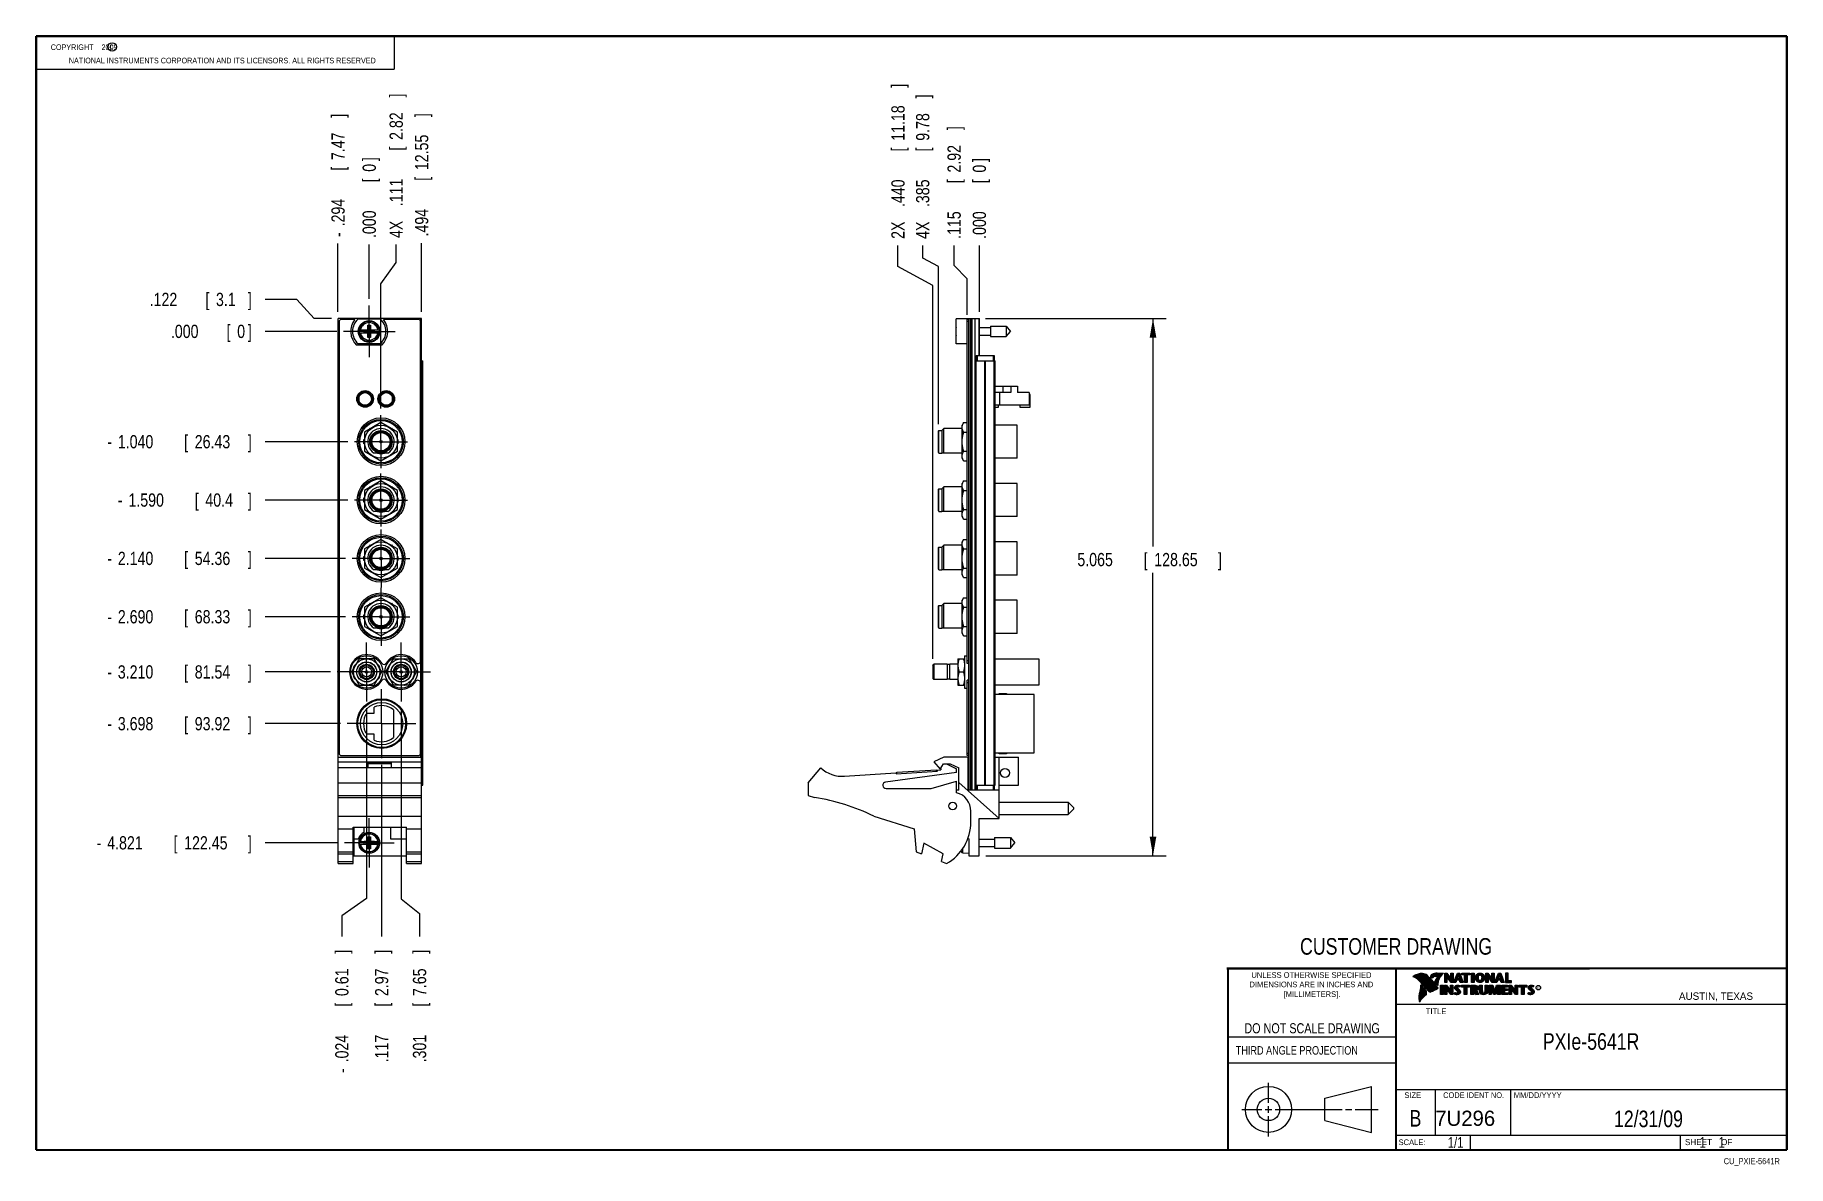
# Model space of a CAD drawing. Header units: inches. Extents: x 0.2 to 16.8, y 0.1 to 10.8.
import ezdxf
from ezdxf.enums import TextEntityAlignment as Align

# ---------------------------------------------------------------- set-up
doc = ezdxf.new("R2010")
doc.units = ezdxf.units.IN
doc.header["$LTSCALE"] = 0.935
doc.header["$MEASUREMENT"] = 0
doc.linetypes.add('CENTER', pattern=[0.6, 0.375, -0.075, 0.075, -0.075])
doc.layers.get('0').update_dxf_attribs({"linetype": 'CONTINUOUS'})
doc.layers.add('DEFAULT_1', color=7, linetype='CENTER')
doc.layers.add('DIMENSIONS', color=7, linetype='CONTINUOUS')
doc.styles.get("Standard").update_dxf_attribs({"font": 'txt', "width": 0.8})
doc.dimstyles.new('DIMSTYLE_1', dxfattribs={"dimtxt": 0.125, "dimasz": 0.18, "dimexe": 0.18, "dimexo": 0.0625, "dimgap": 0.09, "dimtad": 0, "dimtih": 1, "dimtoh": 1, "dimdec": 3, "dimzin": 4, "dimdsep": 46, "dimtxsty": 'STANDARD', "dimblk": '_FILLED', "dimblk1": '_FILLED', "dimblk2": '_FILLED', "dimcen": 0.09, "dimadec": 0, "dimazin": 0, "dimtp": 0.001, "dimtm": 0.001, "dimtfac": 1, "dimtdec": 3, "dimtofl": 0, "dimtmove": 0, "dimatfit": 3, "dimldrblk": '_FILLED', "dimfxl": 1, "dimtolj": 1, "dimtzin": 4, "dimarcsym": 0})
doc.dimstyles.new('DIMSTYLE_2', dxfattribs={"dimtxt": 0.125, "dimasz": 0.18, "dimexe": 0.18, "dimexo": 0.0625, "dimgap": 0.09, "dimtad": 0, "dimtih": 1, "dimtoh": 1, "dimdec": 3, "dimzin": 4, "dimdsep": 46, "dimtxsty": 'STANDARD', "dimblk": '_FILLED', "dimblk1": '_FILLED', "dimblk2": '_FILLED', "dimcen": 0.09, "dimadec": 0, "dimazin": 0, "dimtp": 0.001, "dimtm": 0.001, "dimtfac": 1, "dimtdec": 3, "dimtofl": 0, "dimtmove": 0, "dimatfit": 3, "dimldrblk": '_FILLED', "dimfxl": 1, "dimtolj": 1, "dimtzin": 4, "dimarcsym": 0})

msp = doc.modelspace()

# ---------------------------------------------------------------- texts
at = {"color": 2, "linetype": 'CONTINUOUS', "width": 0.8}
for s, height, p in [('c', 0.053, (0.946, 10.6363)), ('NATIONAL INSTRUMENTS CORPORATION AND ITS LICENSORS. ALL RIGHTS RESERVED', 0.053, (0.5583, 10.5016)), ('THIRD ANGLE PROJECTION', 0.08, (11.5564, 1.1584))]:
    msp.add_text(s, height=height, dxfattribs=at).set_placement(p)
at = {"color": 7, "linetype": 'CONTINUOUS', "width": 0.8}
for s, height, p in [('CUSTOMER DRAWING', 0.15625, (13.0668, 2.1001)), ('DO NOT SCALE DRAWING', 0.095, (12.2754, 1.3592)), ('B', 0.1562, (13.2497, 0.4798))]:
    msp.add_text(s, height=height, dxfattribs=at).set_placement(p, align=Align.CENTER)
at = {"color": 2, "linetype": 'CONTINUOUS'}
for s, p in [('DIMENSIONS ARE IN INCHES AND', (12.2688, 1.7933)), ('UNLESS OTHERWISE SPECIFIED', (12.2688, 1.8819)), ('[MILLIMETERS].', (12.2746, 1.7015))]:
    msp.add_text(s, height=0.053254, dxfattribs=at).set_placement(p, align=Align.CENTER)
for s, height, p in [('R', 0.0217, (14.3971, 1.7782)), ('AUSTIN, TEXAS', 0.069617, (15.7327, 1.6745)), ('TITLE', 0.05325, (13.3474, 1.5397)), ('SIZE', 0.05325, (13.1451, 0.7494)), ('MM/DD/YYYY', 0.05325, (14.1765, 0.7494)), ('SCALE:', 0.05325, (13.0904, 0.3053)), ('SHEET    OF', 0.057262, (15.7892, 0.3052))]:
    msp.add_text(s, height=height, dxfattribs=at).set_placement(p)
at = {"color": 2, "linetype": 'CONTINUOUS', "width": 0.95}
msp.add_text('CODE IDENT NO.', height=0.053254, dxfattribs=at).set_placement((13.7978, 0.7494), align=Align.CENTER)
at = {"color": 7, "linetype": 'CONTINUOUS'}
msp.add_text('7U296', height=0.14316, dxfattribs=at).set_placement((13.4363, 0.4866))
at = {"color": 7, "linetype": 'CONTINUOUS', "width": 0.8}
msp.add_text('1/1', height=0.1, dxfattribs=at).set_placement((13.7025, 0.2805), align=Align.RIGHT)
at = {"color": 2, "linetype": 'CONTINUOUS', "width": 0.8}
msp.add_text('CU_PXIE-5641R', height=0.057262, dxfattribs=at).set_placement((16.6837, 0.1254), align=Align.RIGHT)
at = {"color": 2, "linetype": 'CONTINUOUS', "insert": (0.3125, 10.6805), "char_height": 0.053, "width": 0.8904, "attachment_point": 1}
msp.add_mtext('    COPYRIGHT    2009', dxfattribs=at)
at = {"color": 7, "linetype": 'CONTINUOUS'}
for s, insert, char_height, width, attachment_point in [('PXIe-5641R\\P ', (14.9051, 1.3603), 0.15625, 1.25, 2), ('12/31/09 ', (15.4455, 0.6307), 0.15625, 1.125, 2), ('    1    1', (15.8075, 0.3805), 0.1, 0.8, 1)]:
    msp.add_mtext(s, dxfattribs=dict(at, insert=insert, char_height=char_height, width=width, attachment_point=attachment_point))

# ---------------------------------------------------------------- blocks, each defined once
blk = doc.blocks.new('_FILLED')
at = {"color": 0, "linetype": 'BYBLOCK'}
blk.add_solid([(0, 0), (-1, 0.174), (-1, -0.174)], dxfattribs=at)
blk = doc.blocks.new('*D0')
at = {"layer": 'DIMENSIONS', "color": 2, "linetype": 'CONTINUOUS'}
for p, q in [((9.197, 8.097), (10.901, 8.097)), ((10.776, 8.097), (10.776, 5.949)), ((10.776, 3.033), (10.776, 5.699)), ((9.2, 3.033), (10.901, 3.033))]:
    blk.add_line(p, q, dxfattribs=at)
at = {"layer": 'DIMENSIONS', "color": 2, "linetype": 'CONTINUOUS', "xscale": 0.18, "yscale": 0.18, "zscale": 0.18}
for p, rotation in [((10.776, 8.097), 90), ((10.776, 3.033), 270)]:
    blk.add_blockref('_FILLED', p, dxfattribs=dict(at, rotation=rotation))
at = {"layer": 'DIMENSIONS', "color": 2, "linetype": 'CONTINUOUS', "width": 0.8}
for s, p in [('5.065', (10.063, 5.762)), ('[', (10.688, 5.762)), ('128.65', (10.788, 5.762)), (']', (11.388, 5.762))]:
    blk.add_text(s, height=0.125, dxfattribs=at).set_placement(p)
blk = doc.blocks.new('*D1')
at = {"layer": 'DIMENSIONS', "color": 2, "linetype": 'CONTINUOUS'}
for p, q in [((8.901, 8.596), (8.901, 8.785)), ((9.025, 8.471), (8.901, 8.596)), ((9.025, 8.13), (9.025, 8.471))]:
    blk.add_line(p, q, dxfattribs=at)
at = {"layer": 'DIMENSIONS', "color": 2, "linetype": 'CONTINUOUS', "width": 0.8}
for s, p in [(']', (8.964, 9.872)), ('2.92', (8.964, 9.472)), ('[', (8.964, 9.372)), ('.115', (8.964, 8.847))]:
    blk.add_text(s, height=0.125, rotation=90, dxfattribs=at).set_placement(p)
blk = doc.blocks.new('*D2')
at = {"layer": 'DIMENSIONS', "color": 2, "linetype": 'CONTINUOUS'}
for p, q in [((8.606, 8.666), (8.606, 8.785)), ((8.755, 8.588), (8.606, 8.666)), ((8.755, 7.1), (8.755, 8.588))]:
    blk.add_line(p, q, dxfattribs=at)
at = {"layer": 'DIMENSIONS', "color": 2, "linetype": 'CONTINUOUS', "width": 0.8}
for s, p in [(']', (8.668, 10.172)), ('9.78', (8.668, 9.772)), ('[', (8.668, 9.672)), ('.385', (8.668, 9.147)), ('4X ', (8.668, 8.847))]:
    blk.add_text(s, height=0.125, rotation=90, dxfattribs=at).set_placement(p)
blk = doc.blocks.new('*D3')
at = {"layer": 'DIMENSIONS', "color": 2, "linetype": 'CONTINUOUS'}
for p, q in [((8.372, 8.588), (8.372, 8.785)), ((8.7, 8.409), (8.372, 8.588)), ((8.7, 4.89), (8.7, 8.409))]:
    blk.add_line(p, q, dxfattribs=at)
at = {"layer": 'DIMENSIONS', "color": 2, "linetype": 'CONTINUOUS', "width": 0.8}
for s, p in [(']', (8.435, 10.272)), ('11.18', (8.435, 9.772)), ('[', (8.435, 9.672)), ('.440', (8.435, 9.147)), ('2X ', (8.435, 8.847))]:
    blk.add_text(s, height=0.125, rotation=90, dxfattribs=at).set_placement(p)
blk = doc.blocks.new('*D4')
at = {"layer": 'DIMENSIONS', "color": 2, "linetype": 'CONTINUOUS'}
blk.add_line((9.14, 8.16), (9.14, 8.785), dxfattribs=at)
at = {"layer": 'DIMENSIONS', "color": 2, "linetype": 'CONTINUOUS', "width": 0.8}
for s, p in [(']', (9.202, 9.572)), ('0', (9.202, 9.472)), ('[', (9.202, 9.372)), ('.000', (9.202, 8.847))]:
    blk.add_text(s, height=0.125, rotation=90, dxfattribs=at).set_placement(p)
blk = doc.blocks.new('*D5')
at = {"layer": 'DIMENSIONS', "color": 2, "linetype": 'CONTINUOUS'}
for p, q in [((2.706, 8.276), (2.408, 8.276)), ((2.872, 8.097), (2.706, 8.276)), ((3.033, 8.097), (2.872, 8.097))]:
    blk.add_line(p, q, dxfattribs=at)
at = {"layer": 'DIMENSIONS', "color": 2, "linetype": 'CONTINUOUS', "width": 0.8}
for s, p in [('.122', (1.32, 8.214)), ('[', (1.845, 8.214)), ('3.1', (1.945, 8.214)), (']', (2.245, 8.214))]:
    blk.add_text(s, height=0.125, dxfattribs=at).set_placement(p)
blk = doc.blocks.new('*D6')
at = {"layer": 'DIMENSIONS', "color": 2, "linetype": 'CONTINUOUS'}
blk.add_line((3.188, 6.935), (2.408, 6.935), dxfattribs=at)
at = {"layer": 'DIMENSIONS', "color": 2, "linetype": 'CONTINUOUS', "width": 0.8}
for s, p in [('1.040', (1.02, 6.873)), ('[', (1.645, 6.873)), ('26.43', (1.745, 6.873)), (']', (2.245, 6.873)), ('-', (0.92, 6.873))]:
    blk.add_text(s, height=0.125, dxfattribs=at).set_placement(p)
blk = doc.blocks.new('*D7')
at = {"layer": 'DIMENSIONS', "color": 2, "linetype": 'CONTINUOUS'}
blk.add_line((3.188, 6.385), (2.408, 6.385), dxfattribs=at)
at = {"layer": 'DIMENSIONS', "color": 2, "linetype": 'CONTINUOUS', "width": 0.8}
for s, p in [('1.590', (1.12, 6.323)), ('[', (1.745, 6.323)), ('40.4', (1.845, 6.323)), (']', (2.245, 6.323)), ('-', (1.02, 6.323))]:
    blk.add_text(s, height=0.125, dxfattribs=at).set_placement(p)
blk = doc.blocks.new('*D8')
at = {"layer": 'DIMENSIONS', "color": 2, "linetype": 'CONTINUOUS'}
blk.add_line((3.166, 5.835), (2.408, 5.835), dxfattribs=at)
at = {"layer": 'DIMENSIONS', "color": 2, "linetype": 'CONTINUOUS', "width": 0.8}
for s, p in [('-', (0.92, 5.773)), ('2.140', (1.02, 5.773)), ('[', (1.645, 5.773)), ('54.36', (1.745, 5.773)), (']', (2.245, 5.773))]:
    blk.add_text(s, height=0.125, dxfattribs=at).set_placement(p)
blk = doc.blocks.new('*D9')
at = {"layer": 'DIMENSIONS', "color": 2, "linetype": 'CONTINUOUS'}
blk.add_line((3.166, 5.285), (2.408, 5.285), dxfattribs=at)
at = {"layer": 'DIMENSIONS', "color": 2, "linetype": 'CONTINUOUS', "width": 0.8}
for s, p in [('2.690', (1.02, 5.223)), ('[', (1.645, 5.223)), ('68.33', (1.745, 5.223)), (']', (2.245, 5.223)), ('-', (0.92, 5.223))]:
    blk.add_text(s, height=0.125, dxfattribs=at).set_placement(p)
blk = doc.blocks.new('*D10')
at = {"layer": 'DIMENSIONS', "color": 2, "linetype": 'CONTINUOUS'}
blk.add_line((3.025, 4.765), (2.408, 4.765), dxfattribs=at)
at = {"layer": 'DIMENSIONS', "color": 2, "linetype": 'CONTINUOUS', "width": 0.8}
for s, p in [('3.210', (1.02, 4.703)), ('[', (1.645, 4.703)), ('81.54', (1.745, 4.703)), (']', (2.245, 4.703)), ('-', (0.92, 4.703))]:
    blk.add_text(s, height=0.125, dxfattribs=at).set_placement(p)
blk = doc.blocks.new('*D11')
at = {"layer": 'DIMENSIONS', "color": 2, "linetype": 'CONTINUOUS'}
blk.add_line((3.12, 4.278), (2.408, 4.278), dxfattribs=at)
at = {"layer": 'DIMENSIONS', "color": 2, "linetype": 'CONTINUOUS', "width": 0.8}
for s, p in [('3.698', (1.02, 4.215)), ('[', (1.645, 4.215)), ('93.92', (1.745, 4.215)), (']', (2.245, 4.215)), ('-', (0.92, 4.215))]:
    blk.add_text(s, height=0.125, dxfattribs=at).set_placement(p)
blk = doc.blocks.new('*D12')
at = {"layer": 'DIMENSIONS', "color": 2, "linetype": 'CONTINUOUS'}
blk.add_line((3.093, 3.155), (2.408, 3.155), dxfattribs=at)
at = {"layer": 'DIMENSIONS', "color": 2, "linetype": 'CONTINUOUS', "width": 0.8}
for s, p in [('-', (0.82, 3.092)), ('4.821', (0.92, 3.092)), ('[', (1.545, 3.092)), ('122.45', (1.645, 3.092)), (']', (2.245, 3.092))]:
    blk.add_text(s, height=0.125, dxfattribs=at).set_placement(p)
blk = doc.blocks.new('*D13')
at = {"layer": 'DIMENSIONS', "color": 2, "linetype": 'CONTINUOUS'}
blk.add_line((3.083, 7.975), (2.408, 7.975), dxfattribs=at)
at = {"layer": 'DIMENSIONS', "color": 2, "linetype": 'CONTINUOUS', "width": 0.8}
for s, p in [('.000', (1.52, 7.913)), ('[', (2.045, 7.913)), ('0', (2.145, 7.913)), (']', (2.245, 7.913))]:
    blk.add_text(s, height=0.125, dxfattribs=at).set_placement(p)
blk = doc.blocks.new('*D14')
at = {"layer": 'DIMENSIONS', "color": 2, "linetype": 'CONTINUOUS'}
for p, q in [((3.643, 8.624), (3.643, 8.793)), ((3.5, 8.425), (3.643, 8.624)), ((3.5, 7.248), (3.5, 8.425))]:
    blk.add_line(p, q, dxfattribs=at)
at = {"layer": 'DIMENSIONS', "color": 2, "linetype": 'CONTINUOUS', "width": 0.8}
for s, p in [(']', (3.706, 10.18)), ('2.82', (3.706, 9.78)), ('[', (3.706, 9.68)), ('.111', (3.706, 9.155)), ('4X ', (3.706, 8.855))]:
    blk.add_text(s, height=0.125, rotation=90, dxfattribs=at).set_placement(p)
blk = doc.blocks.new('*D15')
at = {"layer": 'DIMENSIONS', "color": 2, "linetype": 'CONTINUOUS'}
blk.add_line((3.883, 8.16), (3.883, 8.807), dxfattribs=at)
at = {"layer": 'DIMENSIONS', "color": 2, "linetype": 'CONTINUOUS', "width": 0.8}
for s, p in [(']', (3.946, 9.995)), ('12.55', (3.946, 9.495)), ('[', (3.946, 9.395)), ('.494', (3.946, 8.87))]:
    blk.add_text(s, height=0.125, rotation=90, dxfattribs=at).set_placement(p)
blk = doc.blocks.new('*D16')
at = {"layer": 'DIMENSIONS', "color": 2, "linetype": 'CONTINUOUS'}
blk.add_line((3.095, 8.16), (3.095, 8.803), dxfattribs=at)
at = {"layer": 'DIMENSIONS', "color": 2, "linetype": 'CONTINUOUS', "width": 0.8}
for s, p in [(']', (3.158, 9.99)), ('7.47', (3.158, 9.59)), ('[', (3.158, 9.49)), ('.294', (3.158, 8.965)), ('-', (3.158, 8.865))]:
    blk.add_text(s, height=0.125, rotation=90, dxfattribs=at).set_placement(p)
blk = doc.blocks.new('*D17')
at = {"layer": 'DIMENSIONS', "color": 2, "linetype": 'CONTINUOUS'}
blk.add_line((3.506, 3.891), (3.506, 2.272), dxfattribs=at)
at = {"layer": 'DIMENSIONS', "color": 2, "linetype": 'CONTINUOUS', "width": 0.8}
for s, p in [(']', (3.569, 2.11)), ('2.97', (3.569, 1.71)), ('[', (3.569, 1.61)), ('.117', (3.569, 1.085))]:
    blk.add_text(s, height=0.125, rotation=90, dxfattribs=at).set_placement(p)
blk = doc.blocks.new('*D18')
at = {"layer": 'DIMENSIONS', "color": 2, "linetype": 'CONTINUOUS'}
for p, q in [((3.69, 4.425), (3.69, 2.626)), ((3.69, 2.626), (3.863, 2.487)), ((3.863, 2.487), (3.863, 2.272))]:
    blk.add_line(p, q, dxfattribs=at)
at = {"layer": 'DIMENSIONS', "color": 2, "linetype": 'CONTINUOUS', "width": 0.8}
for s, p in [(']', (3.926, 2.11)), ('7.65', (3.926, 1.71)), ('[', (3.926, 1.61)), ('.301', (3.926, 1.085))]:
    blk.add_text(s, height=0.125, rotation=90, dxfattribs=at).set_placement(p)
blk = doc.blocks.new('*D19')
at = {"layer": 'DIMENSIONS', "color": 2, "linetype": 'CONTINUOUS'}
for p, q in [((3.365, 4.425), (3.365, 2.631)), ((3.365, 2.631), (3.131, 2.467)), ((3.131, 2.467), (3.131, 2.272))]:
    blk.add_line(p, q, dxfattribs=at)
at = {"layer": 'DIMENSIONS', "color": 2, "linetype": 'CONTINUOUS', "width": 0.8}
for s, p in [(']', (3.194, 2.11)), ('0.61', (3.194, 1.71)), ('[', (3.194, 1.61)), ('.024', (3.194, 1.085)), ('-', (3.194, 0.985))]:
    blk.add_text(s, height=0.125, rotation=90, dxfattribs=at).set_placement(p)
blk = doc.blocks.new('*D20')
at = {"layer": 'DIMENSIONS', "color": 2, "linetype": 'CONTINUOUS'}
blk.add_line((3.389, 8.281), (3.389, 8.793), dxfattribs=at)
at = {"layer": 'DIMENSIONS', "color": 2, "linetype": 'CONTINUOUS', "width": 0.8}
for s, p in [(']', (3.452, 9.58)), ('[', (3.452, 9.38)), ('0', (3.452, 9.48)), ('.000', (3.452, 8.855))]:
    blk.add_text(s, height=0.125, rotation=90, dxfattribs=at).set_placement(p)

# ---------------------------------------------------------------- dimensions: what is measured, and where the dimension line sits
at = {"layer": 'DIMENSIONS', "color": 2, "linetype": 'CONTINUOUS'}
for feature_location, offset, dtype, origin, text, picture, middle in [((8.6999, 4.8898), (-0.3276, 3.8951), 0, (9.1399, 8.0974), '2X <>', '*D3', (8.3723, 9.6099)), ((3.5001, 7.2475), (0.1432, 1.5454), 0, (3.3891, 8.2189), '4X <>', '*D14', (3.6433, 9.5679)), ((8.7549, 7.0995), (-0.1492, 1.6854), 0, (9.1399, 8.0974), '4X <>', '*D2', (8.6057, 9.5599)), ((3.0951, 8.1599), (0, 0.6428), 1, (3.3891, 8.2189), '-<>', '*D16', (3.0951, 9.4777)), ((3.0926, 3.1545), (-0.685, 0), 0, (3.1456, 7.9754), '-<>', '*D12', (1.5826, 3.1545)), ((3.1876, 6.935), (-0.78, 0), 0, (3.1456, 7.9754), '-<>', '*D6', (1.6326, 6.935)), ((3.1661, 5.8352), (-0.7585, 0), 0, (3.1456, 7.9754), '-<>', '*D8', (1.6326, 5.8352)), ((3.1661, 5.2852), (-0.7585, 0), 0, (3.1456, 7.9754), '-<>', '*D9', (1.6326, 5.2852)), ((3.0246, 4.7653), (-0.617, 0), 0, (3.1456, 7.9754), '-<>', '*D10', (1.6326, 4.7653)), ((3.1196, 4.2778), (-0.712, 0), 0, (3.1456, 7.9754), '-<>', '*D11', (1.6326, 4.2778)), ((3.1876, 6.385), (-0.78, 0), 0, (3.1456, 7.9754), '-<>', '*D7', (1.6826, 6.385)), ((3.3651, 4.4248), (-0.234, -2.1528), 0, (3.3891, 7.9754), '-<>', '*D19', (3.1311, 1.597))]:
    dim = msp.add_ordinate_dim(feature_location=feature_location, offset=offset, dtype=dtype, origin=origin, text=text, dimstyle='DIMSTYLE_2', dxfattribs=at)
    dim.commit()
    dim.dimension.update_dxf_attribs({"geometry": picture, "text_midpoint": middle})
for feature_location, offset, dtype, origin, picture, middle in [((3.8831, 8.1599), (0, 0.6473), 1, (3.3891, 8.2189), '*D15', (3.8831, 9.4822)), ((9.0249189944, 8.1299466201), (-0.1235820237, 0.655), 0, (9.1399189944, 8.0974466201), '*D1', (8.9013369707, 9.4099466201)), ((3.3891219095, 8.2814466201), (0, 0.5114508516), 1, (3.3891219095, 8.2189466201), '*D20', (3.3891219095, 9.2678974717)), ((9.1399189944, 8.1599466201), (0, 0.625), 1, (9.1399189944, 8.0974466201), '*D4', (9.1399189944, 9.2599466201)), ((3.0326, 8.0974), (-0.625, 0.1788), 0, (3.1456, 7.9754), '*D5', (1.8326, 8.2762)), ((3.0831219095, 7.9754466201), (-0.6755, 0), 0, (3.1456219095, 7.9754466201), '*D13', (1.9326219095, 7.9754466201)), ((3.5061, 3.8913), (0, -1.6193), 1, (3.3891, 7.9754), '*D17', (3.5061, 1.647)), ((3.6901, 4.4248), (0.1729, -2.1528), 0, (3.3891, 7.9754), '*D18', (3.863, 1.647))]:
    dim = msp.add_ordinate_dim(feature_location=feature_location, offset=offset, dtype=dtype, origin=origin, dimstyle='DIMSTYLE_2', dxfattribs=at)
    dim.commit()
    dim.dimension.update_dxf_attribs({"geometry": picture, "text_midpoint": middle})
dim = msp.add_linear_dim(base=(10.7759, 3.0325), p1=(9.1974, 8.0974), p2=(9.2004, 3.0325), angle=270, dimstyle='DIMSTYLE_1', dxfattribs=at)
dim.commit()
dim.dimension.update_dxf_attribs({"geometry": '*D0', "text_midpoint": (10.7759, 5.824), "dimtype": 160})

# ---------------------------------------------------------------- linework, layer by layer
at = {"color": 2, "linetype": 'CONTINUOUS'}
for p, q in [((0.25, 10.7586), (3.625, 10.7586)), ((0.25, 10.7586), (0.25, 10.4456)), ((3.625, 10.7586), (3.625, 10.4456)), ((0.25, 10.4456), (3.625, 10.4456)), ((13.0652, 1.9695), (16.745, 1.9695)), ((13.0652, 1.9695), (13.0652, 0.2605)), ((13.2311, 1.8934), (13.2311, 1.8949)), ((13.2347, 1.8921), (13.2347, 1.8972)), ((13.2382, 1.8907), (13.2382, 1.8994)), ((13.2418, 1.8892), (13.2418, 1.9015)), ((13.2453, 1.8876), (13.2453, 1.9035)), ((13.2489, 1.8858), (13.2489, 1.9054)), ((13.2524, 1.8839), (13.2524, 1.9069)), ((13.256, 1.8818), (13.256, 1.9084)), ((13.2596, 1.8796), (13.2596, 1.9098)), ((13.2631, 1.8772), (13.2631, 1.9111)), ((13.2667, 1.8747), (13.2667, 1.9124)), ((13.2702, 1.872), (13.2702, 1.9135)), ((13.2738, 1.869), (13.2738, 1.9146)), ((13.2773, 1.8658), (13.2773, 1.9155)), ((13.2809, 1.8624), (13.2809, 1.9164)), ((13.2844, 1.8587), (13.2844, 1.9173)), ((13.288, 1.8549), (13.288, 1.9181)), ((13.2915, 1.851), (13.2915, 1.9188)), ((13.2951, 1.8471), (13.2951, 1.9194)), ((13.2987, 1.8431), (13.2987, 1.9198)), ((13.3022, 1.8391), (13.3022, 1.92)), ((13.3058, 1.8351), (13.3058, 1.9201)), ((13.3093, 1.8311), (13.3093, 1.9201)), ((13.3129, 1.827), (13.3129, 1.9199)), ((13.3164, 1.8229), (13.3164, 1.9196)), ((13.32, 1.8188), (13.32, 1.9192)), ((13.3235, 1.8146), (13.3235, 1.9186)), ((13.3271, 1.8104), (13.3271, 1.9179)), ((13.3306, 1.8062), (13.3306, 1.9172)), ((13.3342, 1.802), (13.3342, 1.9163)), ((13.3378, 1.7978), (13.3378, 1.9151)), ((13.3413, 1.7937), (13.3413, 1.9138)), ((13.3449, 1.7897), (13.3449, 1.9122)), ((13.3484, 1.7856), (13.3484, 1.9103)), ((13.352, 1.7817), (13.352, 1.9081)), ((13.3555, 1.7778), (13.3555, 1.9055)), ((13.3591, 1.7739), (13.3591, 1.9026)), ((13.3626, 1.7701), (13.3626, 1.8991)), ((13.3662, 1.7663), (13.3662, 1.8952)), ((13.3697, 1.7625), (13.3697, 1.8915)), ((13.3733, 1.7588), (13.3733, 1.8878)), ((13.3769, 1.7556), (13.3769, 1.8841)), ((13.3804, 1.7529), (13.3804, 1.8803)), ((13.384, 1.7512), (13.384, 1.8766)), ((13.3875, 1.7509), (13.3875, 1.8728)), ((13.4022, 1.878), (13.3901, 1.8922)), ((13.3911, 1.7518), (13.3911, 1.8691)), ((13.4029, 1.881), (13.3927, 1.893)), ((13.3946, 1.8908), (13.3946, 1.8999)), ((13.3946, 1.7533), (13.3946, 1.8653)), ((13.3982, 1.8866), (13.3982, 1.9062)), ((13.3982, 1.7548), (13.3982, 1.8615)), ((13.4017, 1.8824), (13.4017, 1.9101)), ((13.4017, 1.7563), (13.4017, 1.8574)), ((13.4053, 1.8823), (13.4053, 1.9129)), ((13.4053, 1.7578), (13.4053, 1.8531)), ((13.4088, 1.8844), (13.4088, 1.915)), ((13.4088, 1.7593), (13.4088, 1.8488)), ((13.4124, 1.887), (13.4124, 1.9167)), ((13.4124, 1.7609), (13.4124, 1.8445)), ((13.4159, 1.89), (13.4159, 1.9182)), ((13.4159, 1.7625), (13.4159, 1.8402)), ((13.4195, 1.8937), (13.4195, 1.9193)), ((13.4195, 1.7641), (13.4195, 1.8359)), ((13.4231, 1.8964), (13.4231, 1.9203)), ((13.4231, 1.7657), (13.4231, 1.8316)), ((13.4266, 1.8982), (13.4266, 1.9209)), ((13.4266, 1.7674), (13.4266, 1.8273)), ((13.4302, 1.8995), (13.4302, 1.9214)), ((13.4302, 1.7691), (13.4302, 1.823)), ((13.4414, 1.8328), (13.4319, 1.8437)), ((13.4337, 1.8997), (13.4337, 1.922)), ((13.4337, 1.7708), (13.4337, 1.8187)), ((13.4433, 1.8344), (13.4349, 1.844)), ((13.4373, 1.8991), (13.4373, 1.9224)), ((13.4373, 1.8413), (13.4373, 1.8491)), ((13.4408, 1.898), (13.4408, 1.9228)), ((13.4408, 1.8372), (13.4408, 1.8572)), ((13.4444, 1.8972), (13.4444, 1.9231)), ((13.4444, 1.8331), (13.4444, 1.8665)), ((13.4479, 1.8969), (13.4479, 1.9234)), ((13.4479, 1.8288), (13.4479, 1.873)), ((13.4515, 1.8966), (13.4515, 1.9236)), ((13.4515, 1.8247), (13.4515, 1.8764)), ((13.4529, 1.9261), (13.5132, 1.9271)), ((13.453, 1.9236), (13.5067, 1.9245)), ((13.455, 1.8965), (13.455, 1.9237)), ((13.455, 1.8207), (13.455, 1.878)), ((13.4586, 1.8964), (13.4586, 1.9237)), ((13.4586, 1.8303), (13.4586, 1.879)), ((13.4622, 1.8957), (13.4622, 1.9238)), ((13.4622, 1.8535), (13.4622, 1.8795)), ((13.4657, 1.8935), (13.4657, 1.9238)), ((13.4657, 1.8636), (13.4657, 1.8798)), ((13.4693, 1.872), (13.4693, 1.9239)), ((13.4728, 1.8794), (13.4728, 1.9239)), ((13.4764, 1.8859), (13.4764, 1.924)), ((13.4799, 1.8919), (13.4799, 1.924)), ((13.4835, 1.8973), (13.4835, 1.9241)), ((13.487, 1.9023), (13.487, 1.9242)), ((13.4906, 1.9069), (13.4906, 1.9242)), ((13.4941, 1.9112), (13.4941, 1.9243)), ((13.4977, 1.9153), (13.4977, 1.9243)), ((13.5013, 1.9191), (13.5013, 1.9244)), ((13.5261, 1.9263), (13.5451, 1.9263)), ((13.5261, 1.839), (13.5261, 1.9263)), ((13.5466, 1.839), (13.5261, 1.839)), ((13.5286, 1.9237), (13.5439, 1.9237)), ((13.5286, 1.8415), (13.5286, 1.9237)), ((13.5441, 1.8415), (13.5286, 1.8415)), ((13.5332, 1.8415), (13.5332, 1.9237)), ((13.5367, 1.8415), (13.5367, 1.9237)), ((13.5402, 1.8415), (13.5402, 1.9237)), ((13.5441, 1.8976), (13.5437, 1.9237)), ((13.5439, 1.9237), (13.5854, 1.869)), ((13.5873, 1.8415), (13.5441, 1.8976)), ((13.5441, 1.8976), (13.5441, 1.8415)), ((13.5451, 1.9263), (13.5829, 1.8765)), ((13.586, 1.839), (13.5466, 1.8902)), ((13.5466, 1.8902), (13.5466, 1.839)), ((13.5471, 1.8936), (13.5471, 1.9194)), ((13.5506, 1.8891), (13.5506, 1.9149)), ((13.5541, 1.8846), (13.5541, 1.9103)), ((13.5576, 1.8801), (13.5576, 1.9057)), ((13.561, 1.8756), (13.561, 1.9011)), ((13.5645, 1.8711), (13.5645, 1.8965)), ((13.568, 1.8665), (13.568, 1.8919)), ((13.5715, 1.862), (13.5715, 1.8874)), ((13.575, 1.8575), (13.575, 1.8828)), ((13.5784, 1.853), (13.5784, 1.8782)), ((13.5819, 1.8485), (13.5819, 1.8736)), ((13.5829, 1.9263), (13.6036, 1.9263)), ((13.5829, 1.8765), (13.5829, 1.9263)), ((13.5854, 1.9237), (13.6011, 1.9237)), ((13.5854, 1.869), (13.5854, 1.9237)), ((13.5854, 1.844), (13.5854, 1.869)), ((13.6036, 1.839), (13.586, 1.839)), ((13.6011, 1.8415), (13.5873, 1.8415)), ((13.5889, 1.8415), (13.5889, 1.9237)), ((13.5923, 1.8415), (13.5923, 1.9237)), ((13.5958, 1.8415), (13.5958, 1.9237)), ((13.5993, 1.8415), (13.5993, 1.9237)), ((13.6011, 1.9237), (13.6011, 1.8415)), ((13.6036, 1.9263), (13.6036, 1.839)), ((13.6088, 1.839), (13.6444, 1.9262)), ((13.6294, 1.839), (13.6088, 1.839)), ((13.6125, 1.8415), (13.6461, 1.9237)), ((13.6277, 1.8415), (13.6125, 1.8415)), ((13.6167, 1.8415), (13.6167, 1.8516)), ((13.6201, 1.8415), (13.6201, 1.8601)), ((13.6236, 1.8415), (13.6236, 1.8686)), ((13.6271, 1.8415), (13.6271, 1.8771)), ((13.6361, 1.8623), (13.6277, 1.8415)), ((13.6378, 1.8598), (13.6294, 1.839)), ((13.6306, 1.8486), (13.6306, 1.8857)), ((13.634, 1.8573), (13.634, 1.8942)), ((13.6665, 1.8623), (13.6361, 1.8623)), ((13.6375, 1.8623), (13.6375, 1.9027)), ((13.6647, 1.8598), (13.6378, 1.8598)), ((13.6388, 1.8711), (13.65, 1.9073)), ((13.6639, 1.8711), (13.6388, 1.8711)), ((13.641, 1.8781), (13.641, 1.9112)), ((13.641, 1.8623), (13.641, 1.8711)), ((13.6423, 1.8736), (13.6519, 1.9048)), ((13.6606, 1.8736), (13.6423, 1.8736)), ((13.6444, 1.9262), (13.6664, 1.9262)), ((13.6445, 1.8893), (13.6445, 1.9197)), ((13.6445, 1.8623), (13.6445, 1.8711)), ((13.6461, 1.9237), (13.6647, 1.9237)), ((13.6479, 1.9006), (13.6479, 1.9237)), ((13.6479, 1.8623), (13.6479, 1.8711)), ((13.65, 1.9073), (13.6541, 1.9073)), ((13.6514, 1.9073), (13.6514, 1.9237)), ((13.6514, 1.8623), (13.6514, 1.8711)), ((13.6519, 1.9048), (13.6521, 1.9048)), ((13.6521, 1.9048), (13.6606, 1.8736)), ((13.6541, 1.9073), (13.6639, 1.8711)), ((13.6549, 1.9043), (13.6549, 1.9237)), ((13.6549, 1.8623), (13.6549, 1.8711)), ((13.6584, 1.8915), (13.6584, 1.9237)), ((13.6584, 1.8623), (13.6584, 1.8711)), ((13.6618, 1.8787), (13.6618, 1.9237)), ((13.6618, 1.8623), (13.6618, 1.8711)), ((13.6647, 1.9237), (13.6959, 1.8415)), ((13.6717, 1.839), (13.6647, 1.8598)), ((13.6653, 1.8623), (13.6653, 1.922)), ((13.6664, 1.9262), (13.6995, 1.839)), ((13.6735, 1.8415), (13.6665, 1.8623)), ((13.6688, 1.8555), (13.6688, 1.9128)), ((13.6995, 1.839), (13.6717, 1.839)), ((13.6723, 1.8452), (13.6723, 1.9037)), ((13.6959, 1.8415), (13.6735, 1.8415)), ((13.6757, 1.8415), (13.6757, 1.8945)), ((13.6792, 1.8415), (13.6792, 1.8854)), ((13.6827, 1.8415), (13.6827, 1.8762)), ((13.6862, 1.8415), (13.6862, 1.8671)), ((13.6866, 1.9262), (13.7634, 1.9262)), ((13.6866, 1.9099), (13.6866, 1.9262)), ((13.7118, 1.9099), (13.6866, 1.9099)), ((13.6891, 1.9237), (13.7609, 1.9237)), ((13.6891, 1.9125), (13.6891, 1.9237)), ((13.7143, 1.9125), (13.6891, 1.9125)), ((13.6896, 1.8415), (13.6896, 1.8579)), ((13.6931, 1.9125), (13.6931, 1.9237)), ((13.6931, 1.8415), (13.6931, 1.8488)), ((13.6966, 1.9125), (13.6966, 1.9237)), ((13.7001, 1.9125), (13.7001, 1.9237)), ((13.7035, 1.9125), (13.7035, 1.9237)), ((13.707, 1.9125), (13.707, 1.9237)), ((13.7105, 1.9125), (13.7105, 1.9237)), ((13.7118, 1.839), (13.7118, 1.9099)), ((13.7382, 1.839), (13.7118, 1.839)), ((13.7143, 1.9125), (13.714, 1.9237)), ((13.7143, 1.8415), (13.7143, 1.9125)), ((13.7357, 1.8415), (13.7143, 1.8415)), ((13.7174, 1.8415), (13.7174, 1.9237)), ((13.7209, 1.8415), (13.7209, 1.9237)), ((13.7244, 1.8415), (13.7244, 1.9237)), ((13.7279, 1.8415), (13.7279, 1.9237)), ((13.7313, 1.8415), (13.7313, 1.9237)), ((13.7357, 1.9125), (13.7348, 1.9237)), ((13.7609, 1.9125), (13.7357, 1.9125)), ((13.7357, 1.9125), (13.7357, 1.8415)), ((13.7634, 1.9099), (13.7382, 1.9099)), ((13.7382, 1.9099), (13.7382, 1.839)), ((13.7383, 1.9125), (13.7383, 1.9237)), ((13.7418, 1.9125), (13.7418, 1.9237)), ((13.7452, 1.9125), (13.7452, 1.9237)), ((13.7487, 1.9125), (13.7487, 1.9237)), ((13.7522, 1.9125), (13.7522, 1.9237)), ((13.7557, 1.9125), (13.7557, 1.9237)), ((13.7591, 1.9125), (13.7591, 1.9237)), ((13.7609, 1.9237), (13.7609, 1.9125)), ((13.7634, 1.9262), (13.7634, 1.9099)), ((13.7768, 1.9262), (13.8031, 1.9262)), ((13.7768, 1.839), (13.7768, 1.9262)), ((13.8031, 1.839), (13.7768, 1.839)), ((13.7794, 1.9237), (13.8006, 1.9237)), ((13.7794, 1.8415), (13.7794, 1.9237)), ((13.8006, 1.8415), (13.7794, 1.8415)), ((13.7835, 1.8415), (13.7835, 1.9237)), ((13.787, 1.8415), (13.787, 1.9237)), ((13.7904, 1.8415), (13.7904, 1.9237)), ((13.7939, 1.8415), (13.7939, 1.9237)), ((13.7974, 1.8415), (13.7974, 1.9237)), ((13.8006, 1.9237), (13.8006, 1.8415)), ((13.8031, 1.9262), (13.8031, 1.839)), ((13.8154, 1.8853), (13.8155, 1.8871)), ((13.8154, 1.8834), (13.8154, 1.8853)), ((13.8154, 1.8816), (13.8154, 1.8834)), ((13.8155, 1.8797), (13.8154, 1.8816)), ((13.8155, 1.8871), (13.8157, 1.8889)), ((13.8157, 1.8779), (13.8155, 1.8797)), ((13.8157, 1.8889), (13.8159, 1.8907)), ((13.8159, 1.876), (13.8157, 1.8779)), ((13.8159, 1.8907), (13.8161, 1.8924)), ((13.8162, 1.8742), (13.8159, 1.876)), ((13.8161, 1.8924), (13.8165, 1.8941)), ((13.8166, 1.8724), (13.8162, 1.8742)), ((13.8165, 1.8941), (13.8169, 1.8958)), ((13.817, 1.8706), (13.8166, 1.8724)), ((13.8169, 1.8958), (13.8174, 1.8975)), ((13.8174, 1.8689), (13.817, 1.8706)), ((13.8174, 1.8975), (13.8179, 1.8991)), ((13.8179, 1.8672), (13.8174, 1.8689)), ((13.8179, 1.8991), (13.8185, 1.9006)), ((13.8179, 1.8852), (13.818, 1.8869)), ((13.8179, 1.8834), (13.8179, 1.8852)), ((13.818, 1.8817), (13.8179, 1.8834)), ((13.8185, 1.8655), (13.8179, 1.8672)), ((13.818, 1.8869), (13.8182, 1.8886)), ((13.8181, 1.8799), (13.818, 1.8817)), ((13.8182, 1.8781), (13.8181, 1.8799)), ((13.8182, 1.8886), (13.8184, 1.8903)), ((13.8184, 1.8764), (13.8182, 1.8781)), ((13.8184, 1.8903), (13.8186, 1.892)), ((13.8187, 1.8746), (13.8184, 1.8764)), ((13.8185, 1.9006), (13.8191, 1.9021)), ((13.8191, 1.8639), (13.8185, 1.8655)), ((13.8186, 1.892), (13.819, 1.8936)), ((13.8191, 1.8729), (13.8187, 1.8746)), ((13.819, 1.8936), (13.8193, 1.8952)), ((13.8191, 1.9021), (13.8198, 1.9036)), ((13.8194, 1.8712), (13.8191, 1.8729)), ((13.8198, 1.8623), (13.8191, 1.8639)), ((13.8193, 1.8952), (13.8198, 1.8967)), ((13.8199, 1.8696), (13.8194, 1.8712)), ((13.8198, 1.9036), (13.8206, 1.9051)), ((13.8198, 1.8967), (13.8203, 1.8982)), ((13.8205, 1.8607), (13.8198, 1.8623)), ((13.8204, 1.8679), (13.8199, 1.8696)), ((13.8203, 1.8982), (13.8208, 1.8997)), ((13.8209, 1.8664), (13.8204, 1.8679)), ((13.8213, 1.8592), (13.8205, 1.8607)), ((13.8206, 1.9051), (13.8214, 1.9065)), ((13.8208, 1.8997), (13.8214, 1.9011)), ((13.8209, 1.8664), (13.8208, 1.8997)), ((13.8215, 1.8648), (13.8209, 1.8664)), ((13.8221, 1.8578), (13.8213, 1.8592)), ((13.8214, 1.9065), (13.8223, 1.9079)), ((13.8214, 1.9011), (13.8221, 1.9025)), ((13.8221, 1.8633), (13.8215, 1.8648)), ((13.8221, 1.9025), (13.8228, 1.9038)), ((13.8228, 1.8619), (13.8221, 1.8633)), ((13.823, 1.8563), (13.8221, 1.8578)), ((13.8223, 1.9079), (13.8232, 1.9092)), ((13.8228, 1.9038), (13.8236, 1.9052)), ((13.8235, 1.8604), (13.8228, 1.8619)), ((13.8239, 1.855), (13.823, 1.8563)), ((13.8232, 1.9092), (13.8243, 1.9106)), ((13.8243, 1.8591), (13.8235, 1.8604)), ((13.8236, 1.9052), (13.8244, 1.9065)), ((13.8249, 1.8536), (13.8239, 1.855)), ((13.8243, 1.9106), (13.8253, 1.9119)), ((13.8243, 1.8591), (13.8244, 1.9065)), ((13.8251, 1.8577), (13.8243, 1.8591)), ((13.8244, 1.9065), (13.8253, 1.9077)), ((13.826, 1.8523), (13.8249, 1.8536)), ((13.826, 1.8564), (13.8251, 1.8577)), ((13.8253, 1.9119), (13.8265, 1.9132)), ((13.8253, 1.9077), (13.8262, 1.909)), ((13.8269, 1.8552), (13.826, 1.8564)), ((13.8271, 1.8511), (13.826, 1.8523)), ((13.8262, 1.909), (13.8273, 1.9102)), ((13.8265, 1.9132), (13.8276, 1.9144)), ((13.8279, 1.854), (13.8269, 1.8552)), ((13.8282, 1.8499), (13.8271, 1.8511)), ((13.8273, 1.9102), (13.8283, 1.9114)), ((13.8276, 1.9144), (13.8288, 1.9156)), ((13.8279, 1.854), (13.8283, 1.9114)), ((13.8289, 1.8528), (13.8279, 1.854)), ((13.8294, 1.8487), (13.8282, 1.8499)), ((13.8283, 1.9114), (13.8294, 1.9126)), ((13.8288, 1.9156), (13.8301, 1.9167)), ((13.83, 1.8517), (13.8289, 1.8528)), ((13.8294, 1.9126), (13.8306, 1.9137)), ((13.8306, 1.8476), (13.8294, 1.8487)), ((13.8311, 1.8506), (13.83, 1.8517)), ((13.8301, 1.9167), (13.8314, 1.9178)), ((13.8306, 1.9137), (13.8318, 1.9148)), ((13.8319, 1.8466), (13.8306, 1.8476)), ((13.8311, 1.8506), (13.8318, 1.9148)), ((13.8323, 1.8496), (13.8311, 1.8506)), ((13.8314, 1.9178), (13.8327, 1.9188)), ((13.8318, 1.9148), (13.833, 1.9158)), ((13.8332, 1.8456), (13.8319, 1.8466)), ((13.8335, 1.8486), (13.8323, 1.8496)), ((13.8327, 1.9188), (13.834, 1.9198)), ((13.833, 1.9158), (13.8342, 1.9168)), ((13.8346, 1.8447), (13.8332, 1.8456)), ((13.8347, 1.8477), (13.8335, 1.8486)), ((13.834, 1.9198), (13.8354, 1.9207)), ((13.8342, 1.9168), (13.8355, 1.9177)), ((13.836, 1.8438), (13.8346, 1.8447)), ((13.8347, 1.8477), (13.8355, 1.9177)), ((13.836, 1.8468), (13.8347, 1.8477)), ((13.8354, 1.9207), (13.8368, 1.9215)), ((13.8355, 1.9177), (13.8368, 1.9185)), ((13.8373, 1.846), (13.836, 1.8468)), ((13.8374, 1.843), (13.836, 1.8438)), ((13.8368, 1.9215), (13.8382, 1.9223)), ((13.8368, 1.9185), (13.8381, 1.9193)), ((13.8386, 1.8452), (13.8373, 1.846)), ((13.839, 1.8423), (13.8374, 1.843)), ((13.8381, 1.9193), (13.8394, 1.92)), ((13.8386, 1.8452), (13.8381, 1.9193)), ((13.8382, 1.9223), (13.8397, 1.923)), ((13.84, 1.8445), (13.8386, 1.8452)), ((13.8405, 1.8416), (13.839, 1.8423)), ((13.8394, 1.92), (13.8408, 1.9207)), ((13.8397, 1.923), (13.8412, 1.9237)), ((13.8397, 1.8857), (13.8398, 1.8868)), ((13.8397, 1.8845), (13.8397, 1.8857)), ((13.8397, 1.8833), (13.8397, 1.8845)), ((13.8397, 1.8821), (13.8397, 1.8833)), ((13.8397, 1.8809), (13.8397, 1.8821)), ((13.8398, 1.8796), (13.8397, 1.8809)), ((13.8398, 1.8868), (13.8399, 1.888)), ((13.8399, 1.8784), (13.8398, 1.8796)), ((13.8399, 1.888), (13.84, 1.8891)), ((13.84, 1.8773), (13.8399, 1.8784)), ((13.84, 1.8891), (13.8401, 1.8902)), ((13.8401, 1.8761), (13.84, 1.8773)), ((13.8415, 1.8439), (13.84, 1.8445)), ((13.8401, 1.8902), (13.8402, 1.8913)), ((13.8402, 1.8749), (13.8401, 1.8761)), ((13.8402, 1.8913), (13.8403, 1.8924)), ((13.8404, 1.8738), (13.8402, 1.8749)), ((13.8403, 1.8924), (13.8405, 1.8934)), ((13.8405, 1.8727), (13.8404, 1.8738)), ((13.8405, 1.8934), (13.8407, 1.8944)), ((13.8407, 1.8716), (13.8405, 1.8727)), ((13.8421, 1.8409), (13.8405, 1.8416)), ((13.8407, 1.8944), (13.8409, 1.8954)), ((13.841, 1.8706), (13.8407, 1.8716)), ((13.8408, 1.9207), (13.8422, 1.9213)), ((13.8409, 1.8954), (13.8411, 1.8963)), ((13.8412, 1.8696), (13.841, 1.8706)), ((13.8411, 1.8963), (13.8414, 1.8972)), ((13.8412, 1.9237), (13.8427, 1.9243)), ((13.8414, 1.8686), (13.8412, 1.8696)), ((13.8414, 1.8972), (13.8416, 1.8981)), ((13.8417, 1.8677), (13.8414, 1.8686)), ((13.8415, 1.8439), (13.8417, 1.8678)), ((13.843, 1.8433), (13.8415, 1.8439)), ((13.8416, 1.8981), (13.8419, 1.899)), ((13.842, 1.8667), (13.8417, 1.8677)), ((13.8419, 1.899), (13.8422, 1.8999)), ((13.842, 1.8991), (13.8422, 1.9213)), ((13.8423, 1.8658), (13.842, 1.8667)), ((13.8438, 1.8404), (13.8421, 1.8409)), ((13.8422, 1.9213), (13.8436, 1.9219)), ((13.8422, 1.8999), (13.8426, 1.9007)), ((13.8422, 1.8844), (13.8423, 1.8856)), ((13.8422, 1.8833), (13.8422, 1.8844)), ((13.8422, 1.8821), (13.8422, 1.8833)), ((13.8423, 1.8809), (13.8422, 1.8821)), ((13.8423, 1.8867), (13.8424, 1.8878)), ((13.8423, 1.8856), (13.8423, 1.8867)), ((13.8423, 1.8798), (13.8423, 1.8809)), ((13.8424, 1.8786), (13.8423, 1.8798)), ((13.8427, 1.865), (13.8423, 1.8658)), ((13.8424, 1.8878), (13.8425, 1.8889)), ((13.8425, 1.8775), (13.8424, 1.8786)), ((13.8425, 1.8889), (13.8426, 1.89)), ((13.8426, 1.8764), (13.8425, 1.8775)), ((13.8426, 1.9007), (13.843, 1.9016)), ((13.8426, 1.89), (13.8427, 1.891)), ((13.8427, 1.8753), (13.8426, 1.8764)), ((13.8427, 1.9243), (13.8443, 1.9248)), ((13.8427, 1.891), (13.8428, 1.892)), ((13.8429, 1.8742), (13.8427, 1.8753)), ((13.8431, 1.8641), (13.8427, 1.865)), ((13.8428, 1.892), (13.843, 1.893)), ((13.843, 1.8731), (13.8429, 1.8742)), ((13.843, 1.9016), (13.8434, 1.9024)), ((13.843, 1.893), (13.8432, 1.8939)), ((13.8432, 1.8721), (13.843, 1.8731)), ((13.8445, 1.8428), (13.843, 1.8433)), ((13.8434, 1.8633), (13.8431, 1.8641)), ((13.8432, 1.8939), (13.8434, 1.8948)), ((13.8434, 1.8712), (13.8432, 1.8721)), ((13.8434, 1.9024), (13.8438, 1.9032)), ((13.8434, 1.8948), (13.8436, 1.8957)), ((13.8436, 1.8702), (13.8434, 1.8712)), ((13.8439, 1.8625), (13.8434, 1.8633)), ((13.8436, 1.9219), (13.8451, 1.9224)), ((13.8436, 1.8957), (13.8438, 1.8965)), ((13.8439, 1.8693), (13.8436, 1.8702)), ((13.8438, 1.9032), (13.8443, 1.904)), ((13.8438, 1.8965), (13.844, 1.8974)), ((13.8455, 1.8399), (13.8438, 1.8404)), ((13.8441, 1.8684), (13.8439, 1.8693)), ((13.8443, 1.8617), (13.8439, 1.8625)), ((13.844, 1.8974), (13.8443, 1.8982)), ((13.8444, 1.8676), (13.8441, 1.8684)), ((13.8443, 1.9248), (13.8459, 1.9253)), ((13.8443, 1.904), (13.8447, 1.9047)), ((13.8443, 1.8982), (13.8446, 1.899)), ((13.8448, 1.8609), (13.8443, 1.8617)), ((13.8447, 1.8667), (13.8444, 1.8676)), ((13.8462, 1.8423), (13.8445, 1.8428)), ((13.8446, 1.899), (13.8449, 1.8997)), ((13.8447, 1.9047), (13.8453, 1.9055)), ((13.845, 1.8659), (13.8447, 1.8667)), ((13.8453, 1.8602), (13.8448, 1.8609)), ((13.8449, 1.8997), (13.8453, 1.9005)), ((13.8454, 1.8651), (13.845, 1.8659)), ((13.8451, 1.9224), (13.8466, 1.9229)), ((13.8453, 1.9055), (13.8451, 1.9224)), ((13.8453, 1.9055), (13.8458, 1.9062)), ((13.8453, 1.9005), (13.8456, 1.9012)), ((13.8458, 1.8595), (13.8453, 1.8602)), ((13.8457, 1.8644), (13.8454, 1.8651)), ((13.8473, 1.8395), (13.8455, 1.8399)), ((13.8456, 1.9012), (13.846, 1.902)), ((13.8461, 1.8637), (13.8457, 1.8644)), ((13.8458, 1.9062), (13.8464, 1.9068)), ((13.8464, 1.8588), (13.8458, 1.8595)), ((13.846, 1.8424), (13.8458, 1.8595)), ((13.8459, 1.9253), (13.8476, 1.9257)), ((13.846, 1.902), (13.8464, 1.9027)), ((13.8465, 1.863), (13.8461, 1.8637)), ((13.8478, 1.8419), (13.8462, 1.8423)), ((13.8464, 1.9068), (13.847, 1.9074)), ((13.8464, 1.9027), (13.8468, 1.9033)), ((13.847, 1.8581), (13.8464, 1.8588)), ((13.8469, 1.8623), (13.8465, 1.863)), ((13.8466, 1.9229), (13.8481, 1.9233)), ((13.8468, 1.9033), (13.8473, 1.9039)), ((13.8473, 1.8617), (13.8469, 1.8623)), ((13.847, 1.9074), (13.8477, 1.908)), ((13.8477, 1.8575), (13.847, 1.8581)), ((13.8473, 1.9039), (13.8478, 1.9045)), ((13.8478, 1.8611), (13.8473, 1.8617)), ((13.8491, 1.8391), (13.8473, 1.8395)), ((13.8476, 1.9257), (13.8492, 1.9261)), ((13.8477, 1.908), (13.8483, 1.9086)), ((13.8483, 1.857), (13.8477, 1.8575)), ((13.8478, 1.9045), (13.8482, 1.9051)), ((13.8483, 1.8605), (13.8478, 1.8611)), ((13.8495, 1.8416), (13.8478, 1.8419)), ((13.8481, 1.9233), (13.8497, 1.9236)), ((13.8482, 1.9051), (13.8488, 1.9056)), ((13.8483, 1.9086), (13.849, 1.9091)), ((13.8488, 1.8599), (13.8483, 1.8605)), ((13.849, 1.8564), (13.8483, 1.857)), ((13.8488, 1.9056), (13.8493, 1.9061)), ((13.8494, 1.8594), (13.8488, 1.8599)), ((13.849, 1.9091), (13.8497, 1.9095)), ((13.8498, 1.8559), (13.849, 1.8564)), ((13.8509, 1.8388), (13.8491, 1.8391)), ((13.8492, 1.9261), (13.8509, 1.9264)), ((13.8493, 1.9061), (13.8498, 1.9065)), ((13.8499, 1.8589), (13.8494, 1.8594)), ((13.8495, 1.9094), (13.8495, 1.9236)), ((13.8495, 1.8416), (13.8495, 1.8561)), ((13.8513, 1.8413), (13.8495, 1.8416)), ((13.8497, 1.9236), (13.8513, 1.9239)), ((13.8497, 1.9095), (13.8505, 1.9099)), ((13.8498, 1.9065), (13.8504, 1.9069)), ((13.8505, 1.8555), (13.8498, 1.8559)), ((13.8505, 1.8585), (13.8499, 1.8589)), ((13.8504, 1.9069), (13.851, 1.9073)), ((13.8505, 1.9099), (13.8512, 1.9103)), ((13.8511, 1.8581), (13.8505, 1.8585)), ((13.8513, 1.8551), (13.8505, 1.8555)), ((13.8509, 1.9264), (13.8527, 1.9266)), ((13.8528, 1.8386), (13.8509, 1.8388)), ((13.851, 1.9073), (13.8516, 1.9077)), ((13.8518, 1.8577), (13.8511, 1.8581)), ((13.8512, 1.9103), (13.852, 1.9106)), ((13.8513, 1.9239), (13.853, 1.9241)), ((13.8521, 1.8547), (13.8513, 1.8551)), ((13.853, 1.8411), (13.8513, 1.8413)), ((13.8516, 1.9077), (13.8523, 1.908)), ((13.8524, 1.8574), (13.8518, 1.8577)), ((13.852, 1.9106), (13.8528, 1.9109)), ((13.853, 1.8544), (13.8521, 1.8547)), ((13.8523, 1.908), (13.8529, 1.9083)), ((13.8531, 1.8571), (13.8524, 1.8574)), ((13.8527, 1.9266), (13.8544, 1.9268)), ((13.8528, 1.9109), (13.8536, 1.9111)), ((13.8547, 1.8384), (13.8528, 1.8386)), ((13.8529, 1.9083), (13.8536, 1.9085)), ((13.853, 1.9241), (13.8546, 1.9243)), ((13.853, 1.9109), (13.853, 1.9241)), ((13.8538, 1.8542), (13.853, 1.8544)), ((13.853, 1.8411), (13.853, 1.8544)), ((13.8548, 1.841), (13.853, 1.8411)), ((13.8538, 1.8568), (13.8531, 1.8571)), ((13.8536, 1.9111), (13.8545, 1.9113)), ((13.8536, 1.9085), (13.8543, 1.9087)), ((13.8545, 1.8566), (13.8538, 1.8568)), ((13.8547, 1.854), (13.8538, 1.8542)), ((13.8543, 1.9087), (13.855, 1.9089)), ((13.8544, 1.9268), (13.8561, 1.9269)), ((13.8545, 1.9113), (13.8553, 1.9115)), ((13.8552, 1.8564), (13.8545, 1.8566)), ((13.8546, 1.9243), (13.8563, 1.9244)), ((13.8556, 1.8538), (13.8547, 1.854)), ((13.8565, 1.8384), (13.8547, 1.8384)), ((13.8566, 1.8409), (13.8548, 1.841)), ((13.855, 1.9089), (13.8557, 1.909)), ((13.8559, 1.8563), (13.8552, 1.8564)), ((13.8553, 1.9115), (13.8562, 1.9116)), ((13.8565, 1.8537), (13.8556, 1.8538)), ((13.8557, 1.909), (13.8565, 1.9091)), ((13.8567, 1.8562), (13.8559, 1.8563)), ((13.8561, 1.9269), (13.8579, 1.927)), ((13.8562, 1.9116), (13.8571, 1.9117)), ((13.8563, 1.9244), (13.8579, 1.9245)), ((13.8565, 1.9116), (13.8565, 1.9244)), ((13.8565, 1.9091), (13.8572, 1.9092)), ((13.8574, 1.8537), (13.8565, 1.8537)), ((13.8565, 1.8409), (13.8565, 1.8537)), ((13.8584, 1.8383), (13.8565, 1.8384)), ((13.8584, 1.8408), (13.8566, 1.8409)), ((13.8574, 1.8562), (13.8567, 1.8562)), ((13.8571, 1.9117), (13.858, 1.9117)), ((13.8572, 1.9092), (13.858, 1.9092)), ((13.8582, 1.8562), (13.8574, 1.8562)), ((13.8583, 1.8537), (13.8574, 1.8537)), ((13.8579, 1.927), (13.8596, 1.927)), ((13.8579, 1.9245), (13.8596, 1.9244)), ((13.858, 1.9117), (13.8589, 1.9117)), ((13.858, 1.9092), (13.8587, 1.9091)), ((13.8589, 1.8563), (13.8582, 1.8562)), ((13.8592, 1.8537), (13.8583, 1.8537)), ((13.8601, 1.8409), (13.8584, 1.8408)), ((13.8602, 1.8384), (13.8584, 1.8383)), ((13.8587, 1.9091), (13.8595, 1.9091)), ((13.8589, 1.9117), (13.8598, 1.9116)), ((13.8597, 1.8564), (13.8589, 1.8563)), ((13.8601, 1.8539), (13.8592, 1.8537)), ((13.8595, 1.9091), (13.8602, 1.909)), ((13.8596, 1.927), (13.8614, 1.9269)), ((13.8596, 1.9244), (13.8612, 1.9243)), ((13.8605, 1.8565), (13.8597, 1.8564)), ((13.8598, 1.9116), (13.8607, 1.9114)), ((13.8599, 1.8409), (13.8601, 1.8539)), ((13.861, 1.854), (13.8601, 1.8539)), ((13.8618, 1.841), (13.8601, 1.8409)), ((13.8602, 1.909), (13.861, 1.9088)), ((13.862, 1.8384), (13.8602, 1.8384)), ((13.8612, 1.8567), (13.8605, 1.8565)), ((13.8607, 1.9114), (13.8616, 1.9113)), ((13.861, 1.9114), (13.8612, 1.9243)), ((13.861, 1.9088), (13.8617, 1.9086)), ((13.8619, 1.8542), (13.861, 1.854)), ((13.8612, 1.9243), (13.8628, 1.9242)), ((13.862, 1.8569), (13.8612, 1.8567)), ((13.8614, 1.9269), (13.8631, 1.9267)), ((13.8616, 1.9113), (13.8624, 1.911)), ((13.8617, 1.9086), (13.8624, 1.9084)), ((13.8635, 1.8411), (13.8618, 1.841)), ((13.8627, 1.8545), (13.8619, 1.8542)), ((13.8627, 1.8571), (13.862, 1.8569)), ((13.8638, 1.8386), (13.862, 1.8384)), ((13.8624, 1.911), (13.8632, 1.9108)), ((13.8624, 1.9084), (13.8631, 1.9081)), ((13.8634, 1.8574), (13.8627, 1.8571)), ((13.8636, 1.8547), (13.8627, 1.8545)), ((13.8628, 1.9242), (13.8644, 1.924)), ((13.8631, 1.9267), (13.8648, 1.9265)), ((13.8631, 1.9081), (13.8638, 1.9079)), ((13.8632, 1.9108), (13.864, 1.9105)), ((13.8641, 1.8577), (13.8634, 1.8574)), ((13.8634, 1.8411), (13.8636, 1.8547)), ((13.8652, 1.8413), (13.8635, 1.8411)), ((13.8644, 1.8551), (13.8636, 1.8547)), ((13.8638, 1.9079), (13.8645, 1.9076)), ((13.8656, 1.8388), (13.8638, 1.8386)), ((13.864, 1.9105), (13.8648, 1.9102)), ((13.8647, 1.858), (13.8641, 1.8577)), ((13.8643, 1.9104), (13.8644, 1.924)), ((13.8644, 1.924), (13.8661, 1.9237)), ((13.8652, 1.8554), (13.8644, 1.8551)), ((13.8645, 1.9076), (13.8651, 1.9072)), ((13.8653, 1.8584), (13.8647, 1.858)), ((13.8648, 1.9265), (13.8665, 1.9262)), ((13.8648, 1.9102), (13.8656, 1.9098)), ((13.8651, 1.9072), (13.8657, 1.9069)), ((13.8659, 1.8558), (13.8652, 1.8554)), ((13.8668, 1.8416), (13.8652, 1.8413)), ((13.8659, 1.8588), (13.8653, 1.8584)), ((13.8656, 1.9098), (13.8663, 1.9094)), ((13.8673, 1.8391), (13.8656, 1.8388)), ((13.8657, 1.9069), (13.8662, 1.9065)), ((13.8665, 1.8592), (13.8659, 1.8588)), ((13.8667, 1.8562), (13.8659, 1.8558)), ((13.8661, 1.9237), (13.8676, 1.9233)), ((13.8662, 1.9065), (13.8668, 1.9061)), ((13.8663, 1.9094), (13.867, 1.909)), ((13.8665, 1.9262), (13.8682, 1.9258)), ((13.867, 1.8596), (13.8665, 1.8592)), ((13.8674, 1.8567), (13.8667, 1.8562)), ((13.8668, 1.9061), (13.8673, 1.9056)), ((13.8685, 1.842), (13.8668, 1.8416)), ((13.8669, 1.8416), (13.867, 1.8565)), ((13.867, 1.909), (13.8677, 1.9085)), ((13.8675, 1.8601), (13.867, 1.8596)), ((13.8673, 1.9056), (13.8677, 1.9052)), ((13.869, 1.8395), (13.8673, 1.8391)), ((13.8681, 1.8572), (13.8674, 1.8567)), ((13.8675, 1.9087), (13.8676, 1.9233)), ((13.868, 1.8606), (13.8675, 1.8601)), ((13.8676, 1.9233), (13.8692, 1.9229)), ((13.8677, 1.9085), (13.8683, 1.908)), ((13.8677, 1.9052), (13.8682, 1.9047)), ((13.8684, 1.8612), (13.868, 1.8606)), ((13.8687, 1.8577), (13.8681, 1.8572)), ((13.8682, 1.9258), (13.8699, 1.9254)), ((13.8682, 1.9047), (13.8686, 1.9042)), ((13.8683, 1.908), (13.869, 1.9075)), ((13.8688, 1.8618), (13.8684, 1.8612)), ((13.8701, 1.8424), (13.8685, 1.842)), ((13.8686, 1.9042), (13.869, 1.9037)), ((13.8693, 1.8583), (13.8687, 1.8577)), ((13.8693, 1.8624), (13.8688, 1.8618)), ((13.869, 1.9075), (13.8695, 1.907)), ((13.869, 1.9037), (13.8694, 1.9031)), ((13.8707, 1.8399), (13.869, 1.8395)), ((13.8692, 1.9229), (13.8708, 1.9225)), ((13.8696, 1.8631), (13.8693, 1.8624)), ((13.8699, 1.859), (13.8693, 1.8583)), ((13.8694, 1.9031), (13.8698, 1.9025)), ((13.8695, 1.907), (13.8701, 1.9064)), ((13.87, 1.8638), (13.8696, 1.8631)), ((13.8698, 1.9025), (13.8701, 1.9019)), ((13.8699, 1.9254), (13.8715, 1.9249)), ((13.8704, 1.8596), (13.8699, 1.859)), ((13.8704, 1.8645), (13.87, 1.8638)), ((13.8701, 1.9064), (13.8706, 1.9058)), ((13.8701, 1.9019), (13.8704, 1.9012)), ((13.8716, 1.8428), (13.8701, 1.8424)), ((13.8704, 1.9012), (13.8708, 1.9005)), ((13.8707, 1.8653), (13.8704, 1.8645)), ((13.8709, 1.8603), (13.8704, 1.8596)), ((13.8706, 1.9058), (13.8711, 1.9052)), ((13.871, 1.8661), (13.8707, 1.8653)), ((13.8724, 1.8404), (13.8707, 1.8399)), ((13.8708, 1.9225), (13.8723, 1.922)), ((13.871, 1.9053), (13.8708, 1.9225)), ((13.8708, 1.9005), (13.8711, 1.8998)), ((13.8714, 1.8611), (13.8709, 1.8603)), ((13.8713, 1.8669), (13.871, 1.8661)), ((13.8711, 1.9052), (13.8715, 1.9045)), ((13.8711, 1.8998), (13.8714, 1.899)), ((13.8716, 1.8677), (13.8713, 1.8669)), ((13.8714, 1.899), (13.8717, 1.8981)), ((13.8719, 1.8618), (13.8714, 1.8611)), ((13.8716, 1.8428), (13.8714, 1.8611)), ((13.8715, 1.9249), (13.8732, 1.9243)), ((13.8715, 1.9045), (13.872, 1.9038)), ((13.8719, 1.8686), (13.8716, 1.8677)), ((13.8732, 1.8434), (13.8716, 1.8428)), ((13.8717, 1.8981), (13.8719, 1.8972)), ((13.8719, 1.8972), (13.8722, 1.8963)), ((13.8722, 1.8695), (13.8719, 1.8686)), ((13.8723, 1.8626), (13.8719, 1.8618)), ((13.872, 1.9038), (13.8724, 1.9031)), ((13.8722, 1.8963), (13.8724, 1.8954)), ((13.8724, 1.8704), (13.8722, 1.8695)), ((13.8723, 1.922), (13.8738, 1.9214)), ((13.8727, 1.8634), (13.8723, 1.8626)), ((13.8724, 1.9031), (13.8727, 1.9023)), ((13.8724, 1.8954), (13.8727, 1.8944)), ((13.8727, 1.8713), (13.8724, 1.8704)), ((13.8741, 1.841), (13.8724, 1.8404)), ((13.8727, 1.9023), (13.8731, 1.9015)), ((13.8727, 1.8944), (13.8729, 1.8933)), ((13.8729, 1.8723), (13.8727, 1.8713)), ((13.873, 1.8643), (13.8727, 1.8634)), ((13.8729, 1.8933), (13.8731, 1.8923)), ((13.8731, 1.8733), (13.8729, 1.8723)), ((13.8734, 1.8651), (13.873, 1.8643)), ((13.8731, 1.9015), (13.8734, 1.9007)), ((13.8731, 1.8923), (13.8732, 1.8912)), ((13.8732, 1.8743), (13.8731, 1.8733)), ((13.8732, 1.9243), (13.8748, 1.9237)), ((13.8732, 1.8912), (13.8734, 1.8901)), ((13.8734, 1.8753), (13.8732, 1.8743)), ((13.8747, 1.844), (13.8732, 1.8434)), ((13.8734, 1.9007), (13.8737, 1.8998)), ((13.8734, 1.8901), (13.8735, 1.889)), ((13.8735, 1.8764), (13.8734, 1.8753)), ((13.8737, 1.866), (13.8734, 1.8651)), ((13.8735, 1.889), (13.8736, 1.8878)), ((13.8736, 1.8775), (13.8735, 1.8764)), ((13.8736, 1.8878), (13.8737, 1.8867)), ((13.8737, 1.8786), (13.8736, 1.8775)), ((13.8737, 1.8998), (13.8741, 1.8989)), ((13.8737, 1.8867), (13.8737, 1.8855)), ((13.8737, 1.8855), (13.8738, 1.8844)), ((13.8738, 1.8798), (13.8737, 1.8786)), ((13.874, 1.8669), (13.8737, 1.866)), ((13.8738, 1.9214), (13.8753, 1.9207)), ((13.8741, 1.8988), (13.8738, 1.9214)), ((13.8738, 1.8844), (13.8738, 1.8832)), ((13.8738, 1.8832), (13.8738, 1.8821)), ((13.8738, 1.8821), (13.8738, 1.8809)), ((13.8738, 1.8809), (13.8738, 1.8798)), ((13.8743, 1.8678), (13.874, 1.8669)), ((13.8741, 1.8989), (13.8744, 1.898)), ((13.8757, 1.8417), (13.8741, 1.841)), ((13.8746, 1.8688), (13.8743, 1.8678)), ((13.8744, 1.898), (13.8746, 1.897)), ((13.8747, 1.844), (13.8744, 1.8681)), ((13.8746, 1.897), (13.8749, 1.896)), ((13.8749, 1.8697), (13.8746, 1.8688)), ((13.8762, 1.8447), (13.8747, 1.844)), ((13.8748, 1.9237), (13.8763, 1.923)), ((13.8749, 1.896), (13.8751, 1.8949)), ((13.8751, 1.8707), (13.8749, 1.8697)), ((13.8751, 1.8949), (13.8754, 1.8938)), ((13.8754, 1.8718), (13.8751, 1.8707)), ((13.8753, 1.9207), (13.8767, 1.92)), ((13.8754, 1.8938), (13.8756, 1.8927)), ((13.8756, 1.8728), (13.8754, 1.8718)), ((13.8756, 1.8927), (13.8757, 1.8916)), ((13.8757, 1.8739), (13.8756, 1.8728)), ((13.8757, 1.8916), (13.8759, 1.8904)), ((13.8759, 1.875), (13.8757, 1.8739)), ((13.8773, 1.8424), (13.8757, 1.8417)), ((13.8759, 1.8904), (13.876, 1.8892)), ((13.876, 1.8762), (13.8759, 1.875)), ((13.876, 1.8892), (13.8761, 1.888)), ((13.8761, 1.8773), (13.876, 1.8762)), ((13.8761, 1.888), (13.8762, 1.8869)), ((13.8762, 1.8785), (13.8761, 1.8773)), ((13.8762, 1.8869), (13.8763, 1.8857)), ((13.8763, 1.8797), (13.8762, 1.8785)), ((13.8776, 1.8454), (13.8762, 1.8447)), ((13.8763, 1.923), (13.8778, 1.9223)), ((13.8763, 1.8857), (13.8763, 1.8844)), ((13.8763, 1.8844), (13.8763, 1.8832)), ((13.8763, 1.8832), (13.8763, 1.882)), ((13.8763, 1.882), (13.8763, 1.8808)), ((13.8763, 1.8808), (13.8763, 1.8797)), ((13.8767, 1.92), (13.8781, 1.9193)), ((13.8788, 1.8432), (13.8773, 1.8424)), ((13.8776, 1.8454), (13.8781, 1.9193)), ((13.879, 1.8462), (13.8776, 1.8454)), ((13.8778, 1.9223), (13.8793, 1.9215)), ((13.8781, 1.9193), (13.8795, 1.9185)), ((13.8803, 1.844), (13.8788, 1.8432)), ((13.8804, 1.847), (13.879, 1.8462)), ((13.8793, 1.9215), (13.8808, 1.9207)), ((13.8795, 1.9185), (13.8808, 1.9176)), ((13.8818, 1.8449), (13.8803, 1.844)), ((13.8817, 1.8479), (13.8804, 1.847)), ((13.8808, 1.9207), (13.8822, 1.9197)), ((13.8808, 1.9176), (13.8821, 1.9167)), ((13.8817, 1.8479), (13.8821, 1.9167)), ((13.883, 1.8489), (13.8817, 1.8479)), ((13.8832, 1.8459), (13.8818, 1.8449)), ((13.8821, 1.9167), (13.8833, 1.9158)), ((13.8822, 1.9197), (13.8836, 1.9188)), ((13.8842, 1.8499), (13.883, 1.8489)), ((13.8846, 1.8469), (13.8832, 1.8459)), ((13.8833, 1.9158), (13.8845, 1.9148)), ((13.8836, 1.9188), (13.8849, 1.9178)), ((13.8853, 1.8509), (13.8842, 1.8499)), ((13.8845, 1.9148), (13.8857, 1.9137)), ((13.8853, 1.8509), (13.8845, 1.9148)), ((13.8858, 1.848), (13.8846, 1.8469)), ((13.8849, 1.9178), (13.8862, 1.9167)), ((13.8864, 1.852), (13.8853, 1.8509)), ((13.8857, 1.9137), (13.8868, 1.9126)), ((13.8871, 1.8491), (13.8858, 1.848)), ((13.8862, 1.9167), (13.8874, 1.9156)), ((13.8875, 1.8532), (13.8864, 1.852)), ((13.8868, 1.9126), (13.8879, 1.9115)), ((13.8882, 1.8503), (13.8871, 1.8491)), ((13.8874, 1.9156), (13.8886, 1.9144)), ((13.8884, 1.8543), (13.8875, 1.8532)), ((13.8879, 1.9115), (13.8889, 1.9103)), ((13.8894, 1.8515), (13.8882, 1.8503)), ((13.8884, 1.8543), (13.8889, 1.9103)), ((13.8894, 1.8556), (13.8884, 1.8543)), ((13.8886, 1.9144), (13.8897, 1.9132)), ((13.8889, 1.9103), (13.8898, 1.9091)), ((13.8903, 1.8568), (13.8894, 1.8556)), ((13.8904, 1.8528), (13.8894, 1.8515)), ((13.8897, 1.9132), (13.8908, 1.9119)), ((13.8898, 1.9091), (13.8907, 1.9079)), ((13.8912, 1.8581), (13.8903, 1.8568)), ((13.8914, 1.8541), (13.8904, 1.8528)), ((13.8907, 1.9079), (13.8916, 1.9066)), ((13.8908, 1.9119), (13.8918, 1.9106)), ((13.892, 1.8595), (13.8912, 1.8581)), ((13.8924, 1.8554), (13.8914, 1.8541)), ((13.8916, 1.9066), (13.8924, 1.9053)), ((13.8918, 1.9106), (13.8928, 1.9093)), ((13.892, 1.8595), (13.8924, 1.9053)), ((13.8928, 1.8608), (13.892, 1.8595)), ((13.8924, 1.9053), (13.8932, 1.904)), ((13.8933, 1.8568), (13.8924, 1.8554)), ((13.8928, 1.9093), (13.8937, 1.908)), ((13.8935, 1.8622), (13.8928, 1.8608)), ((13.8932, 1.904), (13.8939, 1.9026)), ((13.8942, 1.8582), (13.8933, 1.8568)), ((13.8942, 1.8637), (13.8935, 1.8622)), ((13.8937, 1.908), (13.8946, 1.9066)), ((13.8939, 1.9026), (13.8945, 1.9012)), ((13.8948, 1.8651), (13.8942, 1.8637)), ((13.895, 1.8596), (13.8942, 1.8582)), ((13.8945, 1.9012), (13.8951, 1.8997)), ((13.8946, 1.9066), (13.8954, 1.9051)), ((13.8954, 1.8666), (13.8948, 1.8651)), ((13.8958, 1.8611), (13.895, 1.8596)), ((13.8951, 1.8997), (13.8956, 1.8982)), ((13.8954, 1.9051), (13.8961, 1.9037)), ((13.8959, 1.8681), (13.8954, 1.8666)), ((13.8956, 1.8982), (13.8961, 1.8967)), ((13.8959, 1.8681), (13.8956, 1.8982)), ((13.8965, 1.8626), (13.8958, 1.8611)), ((13.8964, 1.8697), (13.8959, 1.8681)), ((13.8961, 1.9037), (13.8968, 1.9022)), ((13.8961, 1.8967), (13.8966, 1.8951)), ((13.8968, 1.8713), (13.8964, 1.8697)), ((13.8971, 1.8641), (13.8965, 1.8626)), ((13.8966, 1.8951), (13.8969, 1.8934)), ((13.8968, 1.9022), (13.8974, 1.9006)), ((13.8972, 1.8729), (13.8968, 1.8713)), ((13.8969, 1.8934), (13.8973, 1.8918)), ((13.8978, 1.8657), (13.8971, 1.8641)), ((13.8975, 1.8745), (13.8972, 1.8729)), ((13.8973, 1.8918), (13.8976, 1.8901)), ((13.8974, 1.9006), (13.898, 1.899)), ((13.8977, 1.8762), (13.8975, 1.8745)), ((13.8976, 1.8901), (13.8978, 1.8883)), ((13.8979, 1.8779), (13.8977, 1.8762)), ((13.8978, 1.8883), (13.8979, 1.8866)), ((13.8983, 1.8673), (13.8978, 1.8657)), ((13.8979, 1.8866), (13.8981, 1.8848)), ((13.898, 1.8796), (13.8979, 1.8779)), ((13.898, 1.899), (13.8985, 1.8974)), ((13.8981, 1.8813), (13.898, 1.8796)), ((13.8981, 1.8848), (13.8981, 1.8831)), ((13.8981, 1.8831), (13.8981, 1.8813)), ((13.8988, 1.869), (13.8983, 1.8673)), ((13.8985, 1.8974), (13.899, 1.8957)), ((13.8993, 1.8707), (13.8988, 1.869)), ((13.899, 1.8957), (13.8994, 1.894)), ((13.8996, 1.8724), (13.8993, 1.8707)), ((13.8994, 1.894), (13.8998, 1.8922)), ((13.9, 1.8741), (13.8996, 1.8724)), ((13.8998, 1.8922), (13.9001, 1.8904)), ((13.9002, 1.8759), (13.9, 1.8741)), ((13.9001, 1.8904), (13.9003, 1.8886)), ((13.9004, 1.8777), (13.9002, 1.8759)), ((13.9003, 1.8886), (13.9005, 1.8868)), ((13.9006, 1.8795), (13.9004, 1.8777)), ((13.9005, 1.8868), (13.9006, 1.8849)), ((13.9006, 1.8849), (13.9006, 1.8831)), ((13.9006, 1.8831), (13.9006, 1.8813)), ((13.9006, 1.8813), (13.9006, 1.8795)), ((13.9129, 1.9263), (13.932, 1.9263)), ((13.9129, 1.839), (13.9129, 1.9263)), ((13.9334, 1.839), (13.9129, 1.839)), ((13.9154, 1.9237), (13.9307, 1.9237)), ((13.9154, 1.8415), (13.9154, 1.9237)), ((13.9309, 1.8415), (13.9154, 1.8415)), ((13.919, 1.8415), (13.919, 1.9237)), ((13.9234, 1.8415), (13.9234, 1.9237)), ((13.9269, 1.8415), (13.9269, 1.9237)), ((13.9294, 1.9237), (13.9309, 1.8976)), ((13.9307, 1.9237), (13.9722, 1.869)), ((13.9741, 1.8415), (13.9309, 1.8976)), ((13.9309, 1.8976), (13.9309, 1.8415)), ((13.932, 1.9263), (13.9697, 1.8765)), ((13.9329, 1.895), (13.9329, 1.9208)), ((13.9729, 1.839), (13.9334, 1.8902)), ((13.9334, 1.8902), (13.9334, 1.839)), ((13.9364, 1.8905), (13.9364, 1.9162)), ((13.9399, 1.886), (13.9399, 1.9117)), ((13.9433, 1.8815), (13.9433, 1.9071)), ((13.9468, 1.8769), (13.9468, 1.9025)), ((13.9503, 1.8724), (13.9503, 1.8979)), ((13.9538, 1.8679), (13.9538, 1.8933)), ((13.9573, 1.8634), (13.9573, 1.8888)), ((13.9607, 1.8589), (13.9607, 1.8842)), ((13.9642, 1.8544), (13.9642, 1.8796)), ((13.9677, 1.8498), (13.9677, 1.875)), ((13.9697, 1.9263), (13.9904, 1.9263)), ((13.9697, 1.8765), (13.9697, 1.9263)), ((13.9712, 1.8453), (13.9722, 1.869)), ((13.9722, 1.9237), (13.9879, 1.9237)), ((13.9722, 1.869), (13.9722, 1.9237)), ((13.9904, 1.839), (13.9729, 1.839)), ((13.9879, 1.8415), (13.9741, 1.8415)), ((13.9746, 1.8408), (13.9746, 1.9237)), ((13.9781, 1.8415), (13.9781, 1.9237)), ((13.9816, 1.8415), (13.9816, 1.9237)), ((13.9851, 1.8415), (13.9851, 1.9237)), ((13.9879, 1.9237), (13.9879, 1.8415)), ((13.9904, 1.9263), (13.9904, 1.839)), ((13.9956, 1.839), (14.0313, 1.9262)), ((14.0163, 1.839), (13.9956, 1.839)), ((13.9994, 1.8415), (14.033, 1.9237)), ((14.0146, 1.8415), (13.9994, 1.8415)), ((14.0024, 1.8415), (14.0024, 1.849)), ((14.0059, 1.8415), (14.0059, 1.8575)), ((14.0094, 1.8415), (14.0094, 1.866)), ((14.0129, 1.8415), (14.0129, 1.8745)), ((14.0229, 1.8623), (14.0146, 1.8415)), ((14.0163, 1.8459), (14.0163, 1.883)), ((14.0247, 1.8598), (14.0163, 1.839)), ((14.0198, 1.8546), (14.0198, 1.8915)), ((14.0533, 1.8623), (14.0229, 1.8623)), ((14.0233, 1.8623), (14.0233, 1.9)), ((14.0515, 1.8598), (14.0247, 1.8598)), ((14.0257, 1.8711), (14.0369, 1.9073)), ((14.0508, 1.8711), (14.0257, 1.8711)), ((14.0268, 1.8623), (14.0268, 1.9085)), ((14.0291, 1.8736), (14.0388, 1.9048)), ((14.0475, 1.8736), (14.0291, 1.8736)), ((14.0302, 1.8858), (14.0302, 1.917)), ((14.0302, 1.8623), (14.0302, 1.8711)), ((14.0313, 1.9262), (14.0533, 1.9262)), ((14.033, 1.9237), (14.0515, 1.9237)), ((14.0337, 1.897), (14.0337, 1.9237)), ((14.0337, 1.8623), (14.0337, 1.8711)), ((14.0369, 1.9073), (14.0409, 1.9073)), ((14.0372, 1.9073), (14.0372, 1.9237)), ((14.0372, 1.8623), (14.0372, 1.8711)), ((14.0388, 1.9048), (14.039, 1.9048)), ((14.039, 1.9048), (14.0475, 1.8736)), ((14.0407, 1.9073), (14.0407, 1.9237)), ((14.0407, 1.8623), (14.0407, 1.8711)), ((14.0409, 1.9073), (14.0508, 1.8711)), ((14.0441, 1.8956), (14.0441, 1.9237)), ((14.0441, 1.8623), (14.0441, 1.8711)), ((14.0476, 1.8828), (14.0476, 1.9237)), ((14.0476, 1.8623), (14.0476, 1.8711)), ((14.0511, 1.8623), (14.0511, 1.9237)), ((14.0515, 1.9237), (14.0827, 1.8415)), ((14.0585, 1.839), (14.0515, 1.8598)), ((14.0533, 1.9262), (14.0864, 1.839)), ((14.0604, 1.8415), (14.0533, 1.8623)), ((14.0546, 1.8587), (14.0546, 1.9157)), ((14.058, 1.8484), (14.058, 1.9066)), ((14.0864, 1.839), (14.0585, 1.839)), ((14.0827, 1.8415), (14.0604, 1.8415)), ((14.0615, 1.8415), (14.0615, 1.8974)), ((14.065, 1.8415), (14.065, 1.8883)), ((14.0685, 1.8415), (14.0685, 1.8791)), ((14.0719, 1.8415), (14.0719, 1.8699)), ((14.0754, 1.8415), (14.0754, 1.8608)), ((14.0789, 1.8415), (14.0789, 1.8516)), ((14.1236, 1.9262), (14.0973, 1.9262)), ((14.0973, 1.9262), (14.0973, 1.839)), ((14.0973, 1.839), (14.1555, 1.839)), ((14.1211, 1.9237), (14.0998, 1.9237)), ((14.0998, 1.9237), (14.0998, 1.8415)), ((14.0998, 1.8415), (14.153, 1.8415)), ((14.1032, 1.8415), (14.1032, 1.9237)), ((14.1067, 1.8415), (14.1067, 1.9237)), ((14.1102, 1.8415), (14.1102, 1.9237)), ((14.1136, 1.8415), (14.1136, 1.9237)), ((14.1171, 1.8415), (14.1171, 1.9237)), ((14.1206, 1.8415), (14.1206, 1.8527)), ((14.1211, 1.8527), (14.1211, 1.9237)), ((14.153, 1.8527), (14.1211, 1.8527)), ((14.1236, 1.8552), (14.1236, 1.9262)), ((14.1555, 1.8552), (14.1236, 1.8552)), ((14.1241, 1.8415), (14.1241, 1.8527)), ((14.1275, 1.8415), (14.1275, 1.8527)), ((14.131, 1.8415), (14.131, 1.8527)), ((14.1345, 1.8415), (14.1345, 1.8527)), ((14.138, 1.8415), (14.138, 1.8527)), ((14.1414, 1.8415), (14.1414, 1.8527)), ((14.1449, 1.8415), (14.1449, 1.8527)), ((14.1484, 1.8415), (14.1484, 1.8527)), ((14.153, 1.8415), (14.153, 1.8527)), ((14.1555, 1.839), (14.1555, 1.8552)), ((16.745, 1.9695), (16.745, 0.2605)), ((13.288, 1.6603), (13.288, 1.7273)), ((13.2915, 1.6655), (13.2915, 1.7383)), ((13.2951, 1.6705), (13.2951, 1.7497)), ((13.2987, 1.6752), (13.2987, 1.7654)), ((13.3541, 1.7564), (13.301, 1.8168)), ((13.3022, 1.6797), (13.3022, 1.7929)), ((13.3515, 1.7555), (13.3033, 1.8103)), ((13.3058, 1.684), (13.3058, 1.8075)), ((13.3093, 1.6881), (13.3093, 1.8035)), ((13.3129, 1.692), (13.3129, 1.7994)), ((13.3164, 1.6958), (13.3164, 1.7954)), ((13.32, 1.6994), (13.32, 1.7914)), ((13.3235, 1.7028), (13.3235, 1.7873)), ((13.3271, 1.7061), (13.3271, 1.7833)), ((13.3306, 1.7093), (13.3306, 1.7792)), ((13.3342, 1.7123), (13.3342, 1.7752)), ((13.3378, 1.7152), (13.3378, 1.7712)), ((13.3413, 1.718), (13.3413, 1.7671)), ((13.3449, 1.7208), (13.3449, 1.7631)), ((13.3484, 1.7234), (13.3484, 1.759)), ((13.351, 1.7252), (13.3515, 1.7555)), ((13.3534, 1.7238), (13.3541, 1.7564)), ((13.4373, 1.7725), (13.4373, 1.8144)), ((13.4408, 1.7743), (13.4408, 1.8101)), ((13.4444, 1.7761), (13.4444, 1.8058)), ((13.4479, 1.7779), (13.4479, 1.8015)), ((13.4515, 1.7798), (13.4515, 1.7972)), ((13.455, 1.7817), (13.455, 1.7929)), ((13.4609, 1.8106), (13.4586, 1.8131)), ((13.4586, 1.7837), (13.4586, 1.7886)), ((13.4865, 1.8113), (13.5128, 1.8113)), ((13.4865, 1.724), (13.4865, 1.8113)), ((13.5128, 1.724), (13.4865, 1.724)), ((13.489, 1.8087), (13.5103, 1.8087)), ((13.489, 1.7266), (13.489, 1.8087)), ((13.5103, 1.7266), (13.489, 1.7266)), ((13.4914, 1.7266), (13.4914, 1.8087)), ((13.4949, 1.7266), (13.4949, 1.8087)), ((13.4983, 1.7266), (13.4983, 1.8087)), ((13.5018, 1.7266), (13.5018, 1.8087)), ((13.5053, 1.7266), (13.5053, 1.8087)), ((13.5088, 1.7266), (13.5088, 1.8087)), ((13.5103, 1.8087), (13.5103, 1.7266)), ((13.5128, 1.8113), (13.5128, 1.724)), ((13.5241, 1.8113), (13.5432, 1.8113)), ((13.5241, 1.724), (13.5241, 1.8113)), ((13.5446, 1.724), (13.5241, 1.724)), ((13.5266, 1.8088), (13.5419, 1.8088)), ((13.5266, 1.7266), (13.5266, 1.8088)), ((13.5421, 1.7266), (13.5266, 1.7266)), ((13.5296, 1.7266), (13.5296, 1.8088)), ((13.5331, 1.7266), (13.5331, 1.8088)), ((13.5366, 1.7266), (13.5366, 1.8088)), ((13.5401, 1.7266), (13.5401, 1.8088)), ((13.5419, 1.8088), (13.5834, 1.7541)), ((13.5853, 1.7266), (13.5421, 1.7827)), ((13.5421, 1.7827), (13.5421, 1.7266)), ((13.5432, 1.8113), (13.5809, 1.7616)), ((13.5435, 1.7809), (13.5435, 1.8067)), ((13.5841, 1.724), (13.5446, 1.7753)), ((13.5446, 1.7753), (13.5446, 1.724)), ((13.547, 1.7763), (13.547, 1.8021)), ((13.5505, 1.7718), (13.5505, 1.7975)), ((13.554, 1.7673), (13.554, 1.7929)), ((13.5574, 1.7628), (13.5574, 1.7884)), ((13.5609, 1.7583), (13.5609, 1.7838)), ((13.5644, 1.7538), (13.5644, 1.7792)), ((13.5679, 1.7492), (13.5679, 1.7746)), ((13.5713, 1.7447), (13.5713, 1.77)), ((13.5748, 1.7402), (13.5748, 1.7654)), ((13.5783, 1.7357), (13.5783, 1.7609)), ((13.5809, 1.8113), (13.6016, 1.8113)), ((13.5809, 1.7616), (13.5809, 1.8113)), ((13.5818, 1.7312), (13.5818, 1.7563)), ((13.5834, 1.8088), (13.5991, 1.8088)), ((13.5834, 1.7541), (13.5834, 1.8088)), ((13.6016, 1.724), (13.5841, 1.724)), ((13.5852, 1.7266), (13.5852, 1.8088)), ((13.5991, 1.7266), (13.5853, 1.7266)), ((13.5887, 1.7266), (13.5887, 1.8088)), ((13.5922, 1.7266), (13.5922, 1.8088)), ((13.5957, 1.7266), (13.5957, 1.8088)), ((13.5991, 1.8088), (13.5991, 1.7266)), ((13.6016, 1.8113), (13.6016, 1.724)), ((13.614, 1.7304), (13.6218, 1.7448)), ((13.6189, 1.7271), (13.614, 1.7304)), ((13.6173, 1.7312), (13.6226, 1.741)), ((13.6201, 1.7293), (13.6173, 1.7312)), ((13.618, 1.7893), (13.6195, 1.7968)), ((13.6186, 1.7836), (13.618, 1.7893)), ((13.6206, 1.7785), (13.6186, 1.7836)), ((13.6237, 1.7251), (13.6189, 1.7271)), ((13.6195, 1.7968), (13.6242, 1.8037)), ((13.62, 1.7294), (13.62, 1.7362)), ((13.6245, 1.7276), (13.6201, 1.7293)), ((13.6206, 1.7892), (13.6219, 1.7958)), ((13.6211, 1.7842), (13.6206, 1.7892)), ((13.6233, 1.7746), (13.6206, 1.7785)), ((13.6228, 1.7797), (13.6211, 1.7842)), ((13.6218, 1.7448), (13.6251, 1.7424)), ((13.6219, 1.7958), (13.626, 1.8019)), ((13.6226, 1.741), (13.6237, 1.7402)), ((13.6252, 1.7762), (13.6228, 1.7797)), ((13.6285, 1.7694), (13.6233, 1.7746)), ((13.6235, 1.778), (13.6235, 1.7982)), ((13.6235, 1.7278), (13.6237, 1.7402)), ((13.6237, 1.7402), (13.6274, 1.7384)), ((13.6308, 1.7236), (13.6237, 1.7251)), ((13.6242, 1.8037), (13.6303, 1.8082)), ((13.6312, 1.7261), (13.6245, 1.7276)), ((13.6251, 1.7424), (13.6284, 1.7407)), ((13.6302, 1.7712), (13.6252, 1.7762)), ((13.626, 1.8019), (13.6315, 1.806)), ((13.6269, 1.7745), (13.6269, 1.8026)), ((13.6269, 1.727), (13.6269, 1.7386)), ((13.6274, 1.7384), (13.6321, 1.7368)), ((13.6284, 1.7407), (13.6327, 1.7392)), ((13.6405, 1.7593), (13.6285, 1.7694)), ((13.6422, 1.7612), (13.6302, 1.7712)), ((13.6303, 1.8082), (13.639, 1.8116)), ((13.6304, 1.771), (13.6304, 1.8051)), ((13.6304, 1.7263), (13.6304, 1.7374)), ((13.6368, 1.7227), (13.6308, 1.7236)), ((13.637, 1.7253), (13.6312, 1.7261)), ((13.6315, 1.806), (13.6396, 1.8092)), ((13.6321, 1.7368), (13.6366, 1.7362)), ((13.6327, 1.7392), (13.6366, 1.7388)), ((13.6339, 1.7682), (13.6339, 1.8069)), ((13.6339, 1.7257), (13.6339, 1.7366)), ((13.6366, 1.7388), (13.6402, 1.7391)), ((13.6366, 1.7362), (13.6408, 1.7366)), ((13.6411, 1.7226), (13.6368, 1.7227)), ((13.641, 1.7251), (13.637, 1.7253)), ((13.6374, 1.7653), (13.6374, 1.8083)), ((13.6374, 1.7252), (13.6374, 1.7362)), ((13.639, 1.8116), (13.6486, 1.8127)), ((13.6396, 1.8092), (13.6487, 1.8102)), ((13.6402, 1.7391), (13.6429, 1.7401)), ((13.6444, 1.7554), (13.6405, 1.7593)), ((13.6418, 1.7935), (13.6408, 1.8093)), ((13.6408, 1.7623), (13.6415, 1.791)), ((13.6408, 1.7366), (13.6441, 1.7379)), ((13.6408, 1.7251), (13.6408, 1.7366)), ((13.6539, 1.7268), (13.641, 1.7251)), ((13.6548, 1.7244), (13.6411, 1.7226)), ((13.6418, 1.7935), (13.6415, 1.791)), ((13.6415, 1.791), (13.6424, 1.7873)), ((13.6434, 1.796), (13.6418, 1.7935)), ((13.6464, 1.757), (13.6422, 1.7612)), ((13.6424, 1.7873), (13.646, 1.7827)), ((13.6429, 1.7401), (13.6455, 1.7419)), ((13.6458, 1.7978), (13.6434, 1.796)), ((13.6443, 1.7926), (13.6441, 1.7911)), ((13.6441, 1.7911), (13.6447, 1.7884)), ((13.6441, 1.7379), (13.6473, 1.7402)), ((13.6443, 1.7967), (13.6443, 1.8097)), ((13.6453, 1.7943), (13.6443, 1.7926)), ((13.6443, 1.7591), (13.6443, 1.7849)), ((13.6443, 1.7256), (13.6443, 1.738)), ((13.6467, 1.7518), (13.6444, 1.7554)), ((13.6447, 1.7884), (13.6479, 1.7845)), ((13.647, 1.7955), (13.6453, 1.7943)), ((13.6455, 1.7419), (13.647, 1.7443)), ((13.649, 1.7987), (13.6458, 1.7978)), ((13.646, 1.7827), (13.6577, 1.773)), ((13.649, 1.7529), (13.6464, 1.757)), ((13.6477, 1.7481), (13.6467, 1.7518)), ((13.6495, 1.7962), (13.647, 1.7955)), ((13.647, 1.7443), (13.6477, 1.7481)), ((13.6473, 1.7402), (13.6493, 1.7434)), ((13.6478, 1.7983), (13.6478, 1.8101)), ((13.6478, 1.7548), (13.6478, 1.7813)), ((13.6478, 1.726), (13.6478, 1.7405)), ((13.6479, 1.7845), (13.6594, 1.7749)), ((13.6486, 1.8127), (13.6551, 1.8122)), ((13.6487, 1.8102), (13.6547, 1.8097)), ((13.6521, 1.799), (13.649, 1.7987)), ((13.6503, 1.7482), (13.649, 1.7529)), ((13.6493, 1.7434), (13.6503, 1.7482)), ((13.6522, 1.7965), (13.6495, 1.7962)), ((13.6513, 1.7989), (13.6513, 1.81)), ((13.6513, 1.7265), (13.6513, 1.7784)), ((13.6554, 1.7989), (13.6521, 1.799)), ((13.6551, 1.7964), (13.6522, 1.7965)), ((13.6628, 1.7318), (13.6539, 1.7268)), ((13.6547, 1.8097), (13.6614, 1.8083)), ((13.6547, 1.7989), (13.6547, 1.8097)), ((13.6547, 1.7269), (13.6547, 1.7755)), ((13.6644, 1.7298), (13.6548, 1.7244)), ((13.6551, 1.8122), (13.6621, 1.8107)), ((13.6596, 1.7955), (13.6551, 1.7964)), ((13.6602, 1.7979), (13.6554, 1.7989)), ((13.6577, 1.773), (13.6607, 1.77)), ((13.6582, 1.7983), (13.6582, 1.809)), ((13.6582, 1.7292), (13.6582, 1.7725)), ((13.6594, 1.7749), (13.6626, 1.7718)), ((13.662, 1.7947), (13.6596, 1.7955)), ((13.663, 1.797), (13.6602, 1.7979)), ((13.6607, 1.77), (13.6638, 1.7668)), ((13.6614, 1.8083), (13.6655, 1.8069)), ((13.6617, 1.7974), (13.6617, 1.8082)), ((13.6617, 1.7306), (13.6617, 1.769)), ((13.6644, 1.7932), (13.662, 1.7947)), ((13.6621, 1.8107), (13.6665, 1.8093)), ((13.6626, 1.7718), (13.6657, 1.7685)), ((13.6679, 1.7375), (13.6628, 1.7318)), ((13.6633, 1.7968), (13.663, 1.797)), ((13.6678, 1.8058), (13.6633, 1.7968)), ((13.6638, 1.7668), (13.6672, 1.7625)), ((13.6713, 1.807), (13.6644, 1.7932)), ((13.6701, 1.7361), (13.6644, 1.7298)), ((13.6652, 1.8005), (13.6652, 1.807)), ((13.6652, 1.7345), (13.6652, 1.765)), ((13.6655, 1.8069), (13.6678, 1.8058)), ((13.6657, 1.7685), (13.6693, 1.7638)), ((13.6665, 1.8093), (13.6713, 1.807)), ((13.6672, 1.7625), (13.6696, 1.7575)), ((13.6705, 1.7433), (13.6679, 1.7375)), ((13.6686, 1.7383), (13.6686, 1.7595)), ((13.6693, 1.7638), (13.672, 1.7584)), ((13.6696, 1.7575), (13.6709, 1.7536)), ((13.6729, 1.7425), (13.6701, 1.7361)), ((13.6713, 1.7483), (13.6705, 1.7433)), ((13.6709, 1.7536), (13.6713, 1.7483)), ((13.672, 1.7584), (13.6734, 1.7541)), ((13.6738, 1.7482), (13.6729, 1.7425)), ((13.6734, 1.7541), (13.6738, 1.7482)), ((13.6822, 1.8113), (13.759, 1.8113)), ((13.6822, 1.795), (13.6822, 1.8113)), ((13.7074, 1.795), (13.6822, 1.795)), ((13.6847, 1.8087), (13.7565, 1.8087)), ((13.6847, 1.7975), (13.6847, 1.8087)), ((13.7099, 1.7975), (13.6847, 1.7975)), ((13.6895, 1.7975), (13.6895, 1.8087)), ((13.693, 1.7975), (13.693, 1.8087)), ((13.6964, 1.7975), (13.6964, 1.8087)), ((13.6999, 1.7975), (13.6999, 1.8087)), ((13.7034, 1.7975), (13.7034, 1.8087)), ((13.7069, 1.7975), (13.7069, 1.8087)), ((13.7074, 1.724), (13.7074, 1.795)), ((13.7338, 1.724), (13.7074, 1.724)), ((13.7099, 1.7975), (13.7103, 1.8087)), ((13.7099, 1.7266), (13.7099, 1.7975)), ((13.7313, 1.7266), (13.7099, 1.7266)), ((13.7138, 1.7266), (13.7138, 1.8087)), ((13.7173, 1.7266), (13.7173, 1.8087)), ((13.7208, 1.7266), (13.7208, 1.8087)), ((13.7242, 1.7266), (13.7242, 1.8087)), ((13.7277, 1.7266), (13.7277, 1.8087)), ((13.7313, 1.7975), (13.7312, 1.8087)), ((13.7565, 1.7975), (13.7313, 1.7975)), ((13.7313, 1.7975), (13.7313, 1.7266)), ((13.759, 1.795), (13.7338, 1.795)), ((13.7338, 1.795), (13.7338, 1.724)), ((13.7347, 1.7975), (13.7347, 1.8087)), ((13.7382, 1.7975), (13.7382, 1.8087)), ((13.7416, 1.7975), (13.7416, 1.8087)), ((13.7451, 1.7975), (13.7451, 1.8087)), ((13.7486, 1.7975), (13.7486, 1.8087)), ((13.7521, 1.7975), (13.7521, 1.8087)), ((13.7565, 1.8087), (13.7565, 1.7975)), ((13.759, 1.8113), (13.759, 1.795)), ((13.7723, 1.8113), (13.8123, 1.8113)), ((13.7723, 1.724), (13.7723, 1.8113)), ((13.7987, 1.724), (13.7723, 1.724)), ((13.7748, 1.8088), (13.8121, 1.8088)), ((13.7748, 1.7266), (13.7748, 1.8088)), ((13.7961, 1.7266), (13.7748, 1.7266)), ((13.7764, 1.7266), (13.7764, 1.8088)), ((13.7799, 1.7266), (13.7799, 1.8088)), ((13.7833, 1.7266), (13.7833, 1.8088)), ((13.7868, 1.7266), (13.7868, 1.8088)), ((13.7903, 1.7266), (13.7903, 1.8088)), ((13.7938, 1.7266), (13.7938, 1.8088)), ((13.7961, 1.7975), (13.7972, 1.8088)), ((13.8064, 1.7975), (13.7961, 1.7975)), ((13.7961, 1.7266), (13.7961, 1.7975)), ((13.7961, 1.7709), (13.8068, 1.7709)), ((13.8072, 1.7596), (13.7961, 1.7596)), ((13.8064, 1.7949), (13.7987, 1.7949)), ((13.7987, 1.7949), (13.7987, 1.7734)), ((13.7987, 1.7734), (13.8064, 1.7734)), ((13.8055, 1.7571), (13.7987, 1.7571)), ((13.7987, 1.7571), (13.7987, 1.724)), ((13.8007, 1.7975), (13.8007, 1.8088)), ((13.8007, 1.7596), (13.8007, 1.7709)), ((13.8042, 1.7975), (13.8042, 1.8088)), ((13.8042, 1.7596), (13.8042, 1.7709)), ((13.8195, 1.7224), (13.8055, 1.7571)), ((13.8093, 1.7971), (13.8064, 1.7975)), ((13.809, 1.7946), (13.8064, 1.7949)), ((13.8064, 1.7734), (13.8095, 1.7739)), ((13.8068, 1.7709), (13.8108, 1.7717)), ((13.8212, 1.7251), (13.8072, 1.7596)), ((13.8077, 1.7973), (13.8077, 1.8088)), ((13.8077, 1.7584), (13.8077, 1.7709)), ((13.8119, 1.7935), (13.809, 1.7946)), ((13.8128, 1.7958), (13.8093, 1.7971)), ((13.8095, 1.7739), (13.8129, 1.7759)), ((13.8108, 1.7717), (13.8148, 1.7741)), ((13.8111, 1.7965), (13.8111, 1.8088)), ((13.8111, 1.7498), (13.8111, 1.7718)), ((13.8144, 1.7919), (13.8119, 1.7935)), ((13.8121, 1.8088), (13.822, 1.8078)), ((13.8123, 1.8113), (13.8226, 1.8103)), ((13.8164, 1.7936), (13.8128, 1.7958)), ((13.8129, 1.7759), (13.8148, 1.778)), ((13.8161, 1.788), (13.8144, 1.7919)), ((13.8146, 1.7947), (13.8146, 1.8085)), ((13.8146, 1.7412), (13.8146, 1.774)), ((13.8148, 1.778), (13.8161, 1.7809)), ((13.8148, 1.7741), (13.8172, 1.7769)), ((13.8166, 1.7843), (13.8161, 1.788)), ((13.8161, 1.7809), (13.8166, 1.7843)), ((13.8184, 1.789), (13.8164, 1.7936)), ((13.8172, 1.7769), (13.8186, 1.7805)), ((13.8181, 1.7327), (13.8172, 1.7769)), ((13.8184, 1.789), (13.8181, 1.8082)), ((13.8191, 1.7846), (13.8184, 1.789)), ((13.8186, 1.7805), (13.8191, 1.7846)), ((13.8475, 1.7254), (13.8195, 1.7224)), ((13.8436, 1.7275), (13.8212, 1.7251)), ((13.8216, 1.7251), (13.8216, 1.8078)), ((13.822, 1.8078), (13.8301, 1.805)), ((13.8226, 1.8103), (13.8313, 1.8072)), ((13.8311, 1.7675), (13.8249, 1.7637)), ((13.8249, 1.7637), (13.8436, 1.7275)), ((13.825, 1.7255), (13.825, 1.8067)), ((13.8326, 1.7655), (13.8283, 1.7628)), ((13.8283, 1.7628), (13.8475, 1.7254)), ((13.8285, 1.7659), (13.8285, 1.8055)), ((13.8285, 1.7259), (13.8285, 1.7568)), ((13.8301, 1.805), (13.8356, 1.8006)), ((13.8343, 1.7705), (13.8311, 1.7675)), ((13.8313, 1.8072), (13.8375, 1.8024)), ((13.832, 1.7681), (13.832, 1.8035)), ((13.832, 1.7263), (13.832, 1.75)), ((13.836, 1.7686), (13.8326, 1.7655)), ((13.8374, 1.7753), (13.8343, 1.7705)), ((13.8355, 1.7715), (13.8355, 1.8007)), ((13.8355, 1.7267), (13.8355, 1.7433)), ((13.8356, 1.8006), (13.8391, 1.795)), ((13.8373, 1.7699), (13.836, 1.7686)), ((13.8397, 1.7742), (13.8373, 1.7699)), ((13.8397, 1.781), (13.8374, 1.7753)), ((13.8375, 1.8024), (13.8415, 1.7959)), ((13.8389, 1.7791), (13.8389, 1.7952)), ((13.8389, 1.727), (13.8389, 1.7365)), ((13.8391, 1.795), (13.8404, 1.7879)), ((13.8404, 1.7879), (13.8397, 1.781)), ((13.8422, 1.7804), (13.8397, 1.7742)), ((13.8415, 1.7959), (13.843, 1.788)), ((13.843, 1.788), (13.8422, 1.7804)), ((13.8532, 1.8113), (13.8796, 1.8113)), ((13.8532, 1.7572), (13.8532, 1.8113)), ((13.8551, 1.7443), (13.8532, 1.7572)), ((13.8605, 1.7343), (13.8551, 1.7443)), ((13.8558, 1.8088), (13.8771, 1.8088)), ((13.8558, 1.7574), (13.8558, 1.8088)), ((13.8576, 1.7451), (13.8558, 1.7574)), ((13.8625, 1.736), (13.8576, 1.7451)), ((13.8598, 1.741), (13.8598, 1.8088)), ((13.8689, 1.7271), (13.8605, 1.7343)), ((13.8702, 1.7293), (13.8625, 1.736)), ((13.8633, 1.7353), (13.8633, 1.8088)), ((13.8667, 1.7323), (13.8667, 1.8088)), ((13.8792, 1.7237), (13.8689, 1.7271)), ((13.8702, 1.7293), (13.8702, 1.8088)), ((13.8797, 1.7262), (13.8702, 1.7293)), ((13.8737, 1.7282), (13.8737, 1.8088)), ((13.8771, 1.8088), (13.8771, 1.7651)), ((13.8771, 1.7651), (13.8775, 1.756)), ((13.8772, 1.727), (13.8775, 1.756)), ((13.8775, 1.756), (13.8789, 1.7488)), ((13.8789, 1.7488), (13.8824, 1.7427)), ((13.8916, 1.7225), (13.8792, 1.7237)), ((13.8796, 1.8113), (13.8796, 1.7653)), ((13.8796, 1.7653), (13.88, 1.7565)), ((13.8916, 1.7251), (13.8797, 1.7262)), ((13.88, 1.7565), (13.8811, 1.75)), ((13.8806, 1.7258), (13.8806, 1.7457)), ((13.8811, 1.75), (13.884, 1.7447)), ((13.8824, 1.7427), (13.8873, 1.7391)), ((13.884, 1.7447), (13.8878, 1.7416)), ((13.8841, 1.7257), (13.8841, 1.7414)), ((13.8873, 1.7391), (13.8937, 1.7382)), ((13.8876, 1.7254), (13.8876, 1.7389)), ((13.8878, 1.7416), (13.8931, 1.7406)), ((13.8911, 1.725), (13.8911, 1.7386)), ((13.9034, 1.7265), (13.8916, 1.7251)), ((13.904, 1.724), (13.8916, 1.7225)), ((13.8931, 1.7406), (13.8977, 1.7418)), ((13.8937, 1.7382), (13.8992, 1.7398)), ((13.8945, 1.7254), (13.8945, 1.7381)), ((13.8977, 1.7418), (13.9017, 1.7448)), ((13.898, 1.7259), (13.898, 1.7388)), ((13.8992, 1.7398), (13.904, 1.7437)), ((13.9015, 1.7263), (13.9015, 1.7416)), ((13.9017, 1.7448), (13.9044, 1.7502)), ((13.9126, 1.7301), (13.9034, 1.7265)), ((13.904, 1.7437), (13.9068, 1.7496)), ((13.9139, 1.7279), (13.904, 1.724)), ((13.9044, 1.7502), (13.9061, 1.7571)), ((13.905, 1.7271), (13.905, 1.7445)), ((13.9061, 1.7571), (13.9069, 1.7653)), ((13.9068, 1.7496), (13.9086, 1.7568)), ((13.9069, 1.8113), (13.9294, 1.8113)), ((13.9069, 1.7653), (13.9069, 1.8113)), ((13.9084, 1.7285), (13.9084, 1.7561)), ((13.9086, 1.7568), (13.9094, 1.7653)), ((13.9094, 1.8088), (13.9269, 1.8088)), ((13.9094, 1.7653), (13.9094, 1.8088)), ((13.9119, 1.7295), (13.9119, 1.8088)), ((13.9201, 1.7364), (13.9126, 1.7301)), ((13.9221, 1.7347), (13.9139, 1.7279)), ((13.9154, 1.7324), (13.9154, 1.8088)), ((13.9189, 1.7353), (13.9189, 1.8088)), ((13.9251, 1.7456), (13.9201, 1.7364)), ((13.9275, 1.7448), (13.9221, 1.7347)), ((13.9224, 1.7405), (13.9224, 1.8088)), ((13.9269, 1.7574), (13.9251, 1.7456)), ((13.9269, 1.8088), (13.9269, 1.7574)), ((13.9294, 1.7572), (13.9275, 1.7448)), ((13.9294, 1.8113), (13.9294, 1.7572)), ((13.9437, 1.8113), (13.9793, 1.8113)), ((13.9437, 1.724), (13.9437, 1.8113)), ((13.9644, 1.724), (13.9437, 1.724)), ((13.9462, 1.8088), (13.9775, 1.8088)), ((13.9462, 1.7266), (13.9462, 1.8088)), ((13.9619, 1.7266), (13.9462, 1.7266)), ((13.9502, 1.7266), (13.9502, 1.8088)), ((13.9536, 1.7266), (13.9536, 1.8088)), ((13.9571, 1.7266), (13.9571, 1.8088)), ((13.9619, 1.8), (13.9606, 1.8088)), ((13.9876, 1.7266), (13.9619, 1.8)), ((13.9619, 1.8), (13.9619, 1.7266)), ((13.9641, 1.7937), (13.9641, 1.8088)), ((13.9858, 1.724), (13.9644, 1.7852)), ((13.9644, 1.7852), (13.9644, 1.724)), ((13.9675, 1.7838), (13.9675, 1.8088)), ((13.971, 1.7739), (13.971, 1.8088)), ((13.9745, 1.764), (13.9745, 1.8088)), ((13.9775, 1.8088), (13.9976, 1.7497)), ((13.978, 1.7541), (13.978, 1.8075)), ((13.9793, 1.8113), (13.9975, 1.7578)), ((13.9814, 1.7442), (13.9814, 1.7973)), ((13.9849, 1.7343), (13.9849, 1.7871)), ((14.0025, 1.724), (13.9858, 1.724)), ((14.0007, 1.7266), (13.9876, 1.7266)), ((13.9884, 1.7266), (13.9884, 1.7768)), ((13.9919, 1.7266), (13.9919, 1.7666)), ((13.9953, 1.7266), (13.9953, 1.7564)), ((13.9975, 1.7578), (14.0147, 1.8113)), ((13.9976, 1.7497), (14.0166, 1.8088)), ((13.9988, 1.7266), (13.9988, 1.7534)), ((14.0257, 1.8005), (14.0007, 1.7266)), ((14.0023, 1.7312), (14.0023, 1.7643)), ((14.0232, 1.7852), (14.0025, 1.724)), ((14.0058, 1.7415), (14.0058, 1.7751)), ((14.0092, 1.7517), (14.0092, 1.7859)), ((14.0127, 1.762), (14.0127, 1.7967)), ((14.0147, 1.8113), (14.0496, 1.8113)), ((14.0162, 1.7723), (14.0162, 1.8075)), ((14.0166, 1.8088), (14.0471, 1.8088)), ((14.0197, 1.7825), (14.0197, 1.8088)), ((14.0231, 1.7928), (14.0231, 1.8088)), ((14.0232, 1.724), (14.0232, 1.7852)), ((14.0496, 1.724), (14.0232, 1.724)), ((14.0257, 1.8005), (14.0266, 1.8088)), ((14.0257, 1.7266), (14.0257, 1.8005)), ((14.0471, 1.7266), (14.0257, 1.7266)), ((14.0301, 1.7266), (14.0301, 1.8088)), ((14.0336, 1.7266), (14.0336, 1.8088)), ((14.037, 1.7266), (14.037, 1.8088)), ((14.0405, 1.7266), (14.0405, 1.8088)), ((14.044, 1.7266), (14.044, 1.8088)), ((14.0471, 1.8088), (14.0471, 1.7266)), ((14.0496, 1.8113), (14.0496, 1.724)), ((14.0634, 1.8113), (14.1162, 1.8113)), ((14.0634, 1.724), (14.0634, 1.8113)), ((14.1217, 1.724), (14.0634, 1.724)), ((14.0659, 1.8088), (14.1137, 1.8088)), ((14.0659, 1.7266), (14.0659, 1.8088)), ((14.1192, 1.7266), (14.0659, 1.7266)), ((14.0683, 1.7266), (14.0683, 1.8088)), ((14.0718, 1.7266), (14.0718, 1.8088)), ((14.0753, 1.7266), (14.0753, 1.8088)), ((14.0787, 1.7266), (14.0787, 1.8088)), ((14.0822, 1.7266), (14.0822, 1.8088)), ((14.0857, 1.7266), (14.0857, 1.8088)), ((14.1137, 1.7975), (14.087, 1.7975)), ((14.087, 1.7975), (14.087, 1.7753)), ((14.087, 1.7753), (14.1132, 1.7753)), ((14.1132, 1.7639), (14.087, 1.7639)), ((14.087, 1.7639), (14.087, 1.7379)), ((14.087, 1.7379), (14.1192, 1.7379)), ((14.0892, 1.7975), (14.0892, 1.8088)), ((14.0892, 1.7639), (14.0892, 1.7753)), ((14.0892, 1.7266), (14.0892, 1.7379)), ((14.1162, 1.795), (14.0896, 1.795)), ((14.0896, 1.795), (14.0896, 1.7778)), ((14.0896, 1.7778), (14.1157, 1.7778)), ((14.1157, 1.7614), (14.0896, 1.7614)), ((14.0896, 1.7614), (14.0896, 1.7404)), ((14.0896, 1.7404), (14.1217, 1.7404)), ((14.0926, 1.7975), (14.0926, 1.8088)), ((14.0926, 1.7639), (14.0926, 1.7753)), ((14.0926, 1.7266), (14.0926, 1.7379)), ((14.0961, 1.7975), (14.0961, 1.8088)), ((14.0961, 1.7639), (14.0961, 1.7753)), ((14.0961, 1.7266), (14.0961, 1.7379)), ((14.0996, 1.7975), (14.0996, 1.8088)), ((14.0996, 1.7639), (14.0996, 1.7753)), ((14.0996, 1.7266), (14.0996, 1.7379)), ((14.1031, 1.7975), (14.1031, 1.8088)), ((14.1031, 1.7639), (14.1031, 1.7753)), ((14.1031, 1.7266), (14.1031, 1.7379)), ((14.1065, 1.7975), (14.1065, 1.8088)), ((14.1065, 1.7639), (14.1065, 1.7753)), ((14.1065, 1.7266), (14.1065, 1.7379)), ((14.11, 1.7975), (14.11, 1.8088)), ((14.11, 1.7639), (14.11, 1.7753)), ((14.11, 1.7266), (14.11, 1.7379)), ((14.1132, 1.7753), (14.1132, 1.7639)), ((14.1135, 1.7266), (14.1135, 1.7379)), ((14.1137, 1.8088), (14.1137, 1.7975)), ((14.1157, 1.7778), (14.1157, 1.7614)), ((14.1162, 1.8113), (14.1162, 1.795)), ((14.117, 1.7266), (14.117, 1.7379)), ((14.1192, 1.7379), (14.1192, 1.7266)), ((14.1217, 1.7404), (14.1217, 1.724)), ((14.1339, 1.8113), (14.153, 1.8113)), ((14.1339, 1.724), (14.1339, 1.8113)), ((14.1545, 1.724), (14.1339, 1.724)), ((14.1365, 1.8088), (14.1517, 1.8088)), ((14.1365, 1.7266), (14.1365, 1.8088)), ((14.152, 1.7266), (14.1365, 1.7266)), ((14.1378, 1.7266), (14.1378, 1.8088)), ((14.1413, 1.7266), (14.1413, 1.8088)), ((14.1448, 1.7266), (14.1448, 1.8088)), ((14.1483, 1.7266), (14.1483, 1.8088)), ((14.1517, 1.8088), (14.1933, 1.7541)), ((14.152, 1.7827), (14.1517, 1.8088)), ((14.1951, 1.7266), (14.152, 1.7827)), ((14.152, 1.7827), (14.152, 1.7266)), ((14.153, 1.8113), (14.1908, 1.7616)), ((14.1939, 1.724), (14.1545, 1.7753)), ((14.1545, 1.7753), (14.1545, 1.724)), ((14.1552, 1.7785), (14.1552, 1.8043)), ((14.1587, 1.774), (14.1587, 1.7997)), ((14.1622, 1.7694), (14.1622, 1.7951)), ((14.1656, 1.7649), (14.1656, 1.7905)), ((14.1691, 1.7604), (14.1691, 1.7859)), ((14.1726, 1.7559), (14.1726, 1.7814)), ((14.1761, 1.7514), (14.1761, 1.7768)), ((14.1795, 1.7469), (14.1795, 1.7722)), ((14.183, 1.7423), (14.183, 1.7676)), ((14.1865, 1.7378), (14.1865, 1.763)), ((14.19, 1.7333), (14.19, 1.7585)), ((14.1908, 1.8113), (14.2115, 1.8113)), ((14.1908, 1.7616), (14.1908, 1.8113)), ((14.1933, 1.8088), (14.209, 1.8088)), ((14.1933, 1.7541), (14.1933, 1.8088)), ((14.1934, 1.7288), (14.1934, 1.7539)), ((14.2115, 1.724), (14.1939, 1.724)), ((14.209, 1.7266), (14.1951, 1.7266)), ((14.1969, 1.7266), (14.1969, 1.8088)), ((14.2004, 1.7266), (14.2004, 1.8088)), ((14.2039, 1.7266), (14.2039, 1.8088)), ((14.2073, 1.7266), (14.2073, 1.8088)), ((14.209, 1.8088), (14.209, 1.7266)), ((14.2115, 1.8113), (14.2115, 1.724)), ((14.2237, 1.8113), (14.3005, 1.8113)), ((14.2237, 1.795), (14.2237, 1.8113)), ((14.2488, 1.795), (14.2237, 1.795)), ((14.2262, 1.8087), (14.2979, 1.8087)), ((14.2262, 1.7975), (14.2262, 1.8087)), ((14.2514, 1.7975), (14.2262, 1.7975)), ((14.2282, 1.7975), (14.2282, 1.8087)), ((14.2317, 1.7975), (14.2317, 1.8087)), ((14.2351, 1.7975), (14.2351, 1.8087)), ((14.2386, 1.7975), (14.2386, 1.8087)), ((14.2421, 1.7975), (14.2421, 1.8087)), ((14.2456, 1.7975), (14.2456, 1.8087)), ((14.2488, 1.724), (14.2488, 1.795)), ((14.2753, 1.724), (14.2488, 1.724)), ((14.249, 1.7975), (14.249, 1.8087)), ((14.2514, 1.7975), (14.2525, 1.8087)), ((14.2514, 1.7266), (14.2514, 1.7975)), ((14.2727, 1.7266), (14.2514, 1.7266)), ((14.256, 1.7266), (14.256, 1.8087)), ((14.2595, 1.7266), (14.2595, 1.8087)), ((14.2629, 1.7266), (14.2629, 1.8087)), ((14.2664, 1.7266), (14.2664, 1.8087)), ((14.2699, 1.7266), (14.2699, 1.8087)), ((14.2727, 1.7975), (14.2734, 1.8087)), ((14.2979, 1.7975), (14.2727, 1.7975)), ((14.2727, 1.7975), (14.2727, 1.7266)), ((14.3005, 1.795), (14.2753, 1.795)), ((14.2753, 1.795), (14.2753, 1.724)), ((14.2768, 1.7975), (14.2768, 1.8087)), ((14.2803, 1.7975), (14.2803, 1.8087)), ((14.2838, 1.7975), (14.2838, 1.8087)), ((14.2873, 1.7975), (14.2873, 1.8087)), ((14.2907, 1.7975), (14.2907, 1.8087)), ((14.2942, 1.7975), (14.2942, 1.8087)), ((14.2979, 1.8087), (14.2979, 1.7975)), ((14.3005, 1.8113), (14.3005, 1.795)), ((14.3092, 1.7305), (14.317, 1.7449)), ((14.3141, 1.7272), (14.3092, 1.7305)), ((14.3125, 1.7314), (14.3178, 1.7412)), ((14.3153, 1.7295), (14.3125, 1.7314)), ((14.3132, 1.7895), (14.3147, 1.797)), ((14.3138, 1.7838), (14.3132, 1.7895)), ((14.3158, 1.7787), (14.3138, 1.7838)), ((14.3189, 1.7253), (14.3141, 1.7272)), ((14.3147, 1.797), (14.3194, 1.8038)), ((14.3151, 1.7296), (14.3151, 1.7361)), ((14.3197, 1.7277), (14.3153, 1.7295)), ((14.3158, 1.7893), (14.3171, 1.796)), ((14.3163, 1.7844), (14.3158, 1.7893)), ((14.3185, 1.7748), (14.3158, 1.7787)), ((14.318, 1.7798), (14.3163, 1.7844)), ((14.317, 1.7449), (14.3203, 1.7425)), ((14.3171, 1.796), (14.3212, 1.8021)), ((14.3178, 1.7412), (14.319, 1.7404)), ((14.3204, 1.7764), (14.318, 1.7798)), ((14.3237, 1.7695), (14.3185, 1.7748)), ((14.3186, 1.7785), (14.3186, 1.7981)), ((14.3186, 1.728), (14.319, 1.7404)), ((14.326, 1.7238), (14.3189, 1.7253)), ((14.319, 1.7404), (14.3226, 1.7385)), ((14.3194, 1.8038), (14.3255, 1.8083)), ((14.3264, 1.7263), (14.3197, 1.7277)), ((14.3203, 1.7425), (14.3236, 1.7409)), ((14.3255, 1.7714), (14.3204, 1.7764)), ((14.3212, 1.8021), (14.3268, 1.8061)), ((14.322, 1.7748), (14.322, 1.8026)), ((14.322, 1.7272), (14.322, 1.7387)), ((14.3226, 1.7385), (14.3274, 1.7369)), ((14.3236, 1.7409), (14.3279, 1.7394)), ((14.3357, 1.7595), (14.3237, 1.7695)), ((14.3255, 1.8083), (14.3342, 1.8118)), ((14.3255, 1.7713), (14.3255, 1.8052)), ((14.3375, 1.7613), (14.3255, 1.7714)), ((14.3255, 1.7264), (14.3255, 1.7376)), ((14.332, 1.7229), (14.326, 1.7238)), ((14.3322, 1.7254), (14.3264, 1.7263)), ((14.3268, 1.8061), (14.3349, 1.8093)), ((14.3274, 1.7369), (14.3318, 1.7364)), ((14.3279, 1.7394), (14.3318, 1.7389)), ((14.329, 1.7684), (14.329, 1.807)), ((14.329, 1.7259), (14.329, 1.7367)), ((14.3318, 1.7389), (14.3354, 1.7392)), ((14.3318, 1.7364), (14.336, 1.7367)), ((14.3363, 1.7227), (14.332, 1.7229)), ((14.3362, 1.7253), (14.3322, 1.7254)), ((14.3325, 1.7655), (14.3325, 1.8084)), ((14.3325, 1.7254), (14.3325, 1.7363)), ((14.3342, 1.8118), (14.3438, 1.8128)), ((14.3349, 1.8093), (14.3439, 1.8103)), ((14.3354, 1.7392), (14.3381, 1.7403)), ((14.3396, 1.7556), (14.3357, 1.7595)), ((14.337, 1.7936), (14.3359, 1.8094)), ((14.3359, 1.7626), (14.3368, 1.7911)), ((14.3359, 1.7252), (14.3359, 1.7367)), ((14.336, 1.7367), (14.3393, 1.738)), ((14.3492, 1.727), (14.3362, 1.7253)), ((14.35, 1.7245), (14.3363, 1.7227)), ((14.337, 1.7936), (14.3368, 1.7911)), ((14.3368, 1.7911), (14.3376, 1.7874)), ((14.3387, 1.7962), (14.337, 1.7936)), ((14.3416, 1.7572), (14.3375, 1.7613)), ((14.3376, 1.7874), (14.3413, 1.7829)), ((14.3381, 1.7403), (14.3407, 1.7421)), ((14.3411, 1.7979), (14.3387, 1.7962)), ((14.3395, 1.7928), (14.3393, 1.7913)), ((14.3393, 1.7913), (14.3399, 1.7886)), ((14.3393, 1.738), (14.3426, 1.7403)), ((14.3394, 1.7967), (14.3394, 1.8098)), ((14.3394, 1.7594), (14.3394, 1.7852)), ((14.3394, 1.7257), (14.3394, 1.7381)), ((14.3405, 1.7944), (14.3395, 1.7928)), ((14.3419, 1.752), (14.3396, 1.7556)), ((14.3399, 1.7886), (14.3431, 1.7847)), ((14.3422, 1.7956), (14.3405, 1.7944)), ((14.3407, 1.7421), (14.3422, 1.7445)), ((14.3442, 1.7988), (14.3411, 1.7979)), ((14.3413, 1.7829), (14.3529, 1.7732)), ((14.3442, 1.753), (14.3416, 1.7572)), ((14.3429, 1.7482), (14.3419, 1.752)), ((14.3447, 1.7964), (14.3422, 1.7956)), ((14.3422, 1.7445), (14.3429, 1.7482)), ((14.3426, 1.7403), (14.3446, 1.7435)), ((14.3429, 1.7984), (14.3429, 1.8102)), ((14.3429, 1.7552), (14.3429, 1.7815)), ((14.3429, 1.7262), (14.3429, 1.7405)), ((14.3431, 1.7847), (14.3546, 1.7751)), ((14.3438, 1.8128), (14.3503, 1.8124)), ((14.3439, 1.8103), (14.3499, 1.8099)), ((14.3474, 1.7992), (14.3442, 1.7988)), ((14.3455, 1.7483), (14.3442, 1.753)), ((14.3446, 1.7435), (14.3455, 1.7483)), ((14.3474, 1.7967), (14.3447, 1.7964)), ((14.3464, 1.7991), (14.3464, 1.8101)), ((14.3464, 1.7266), (14.3464, 1.7787)), ((14.3506, 1.799), (14.3474, 1.7992)), ((14.3503, 1.7965), (14.3474, 1.7967)), ((14.358, 1.7319), (14.3492, 1.727)), ((14.3498, 1.7991), (14.3498, 1.8099)), ((14.3498, 1.7271), (14.3498, 1.7758)), ((14.3499, 1.8099), (14.3567, 1.8085)), ((14.3596, 1.7299), (14.35, 1.7245)), ((14.3503, 1.8124), (14.3573, 1.8109)), ((14.3548, 1.7956), (14.3503, 1.7965)), ((14.3554, 1.7981), (14.3506, 1.799)), ((14.3529, 1.7732), (14.356, 1.7701)), ((14.3533, 1.7985), (14.3533, 1.8092)), ((14.3533, 1.7293), (14.3533, 1.7728)), ((14.3546, 1.7751), (14.3578, 1.7719)), ((14.3572, 1.7949), (14.3548, 1.7956)), ((14.3583, 1.7972), (14.3554, 1.7981)), ((14.356, 1.7701), (14.359, 1.767)), ((14.3567, 1.8085), (14.3607, 1.807)), ((14.3568, 1.7976), (14.3568, 1.8084)), ((14.3568, 1.7306), (14.3568, 1.7693)), ((14.3596, 1.7934), (14.3572, 1.7949)), ((14.3573, 1.8109), (14.3617, 1.8094)), ((14.3578, 1.7719), (14.3609, 1.7686)), ((14.3631, 1.7376), (14.358, 1.7319)), ((14.3586, 1.797), (14.3583, 1.7972)), ((14.3631, 1.806), (14.3586, 1.797)), ((14.359, 1.767), (14.3624, 1.7626)), ((14.3665, 1.8071), (14.3596, 1.7934)), ((14.3653, 1.7362), (14.3596, 1.7299)), ((14.3603, 1.8003), (14.3603, 1.8072)), ((14.3603, 1.7344), (14.3603, 1.7654)), ((14.3607, 1.807), (14.3631, 1.806)), ((14.3609, 1.7686), (14.3645, 1.764)), ((14.3617, 1.8094), (14.3665, 1.8071)), ((14.3624, 1.7626), (14.3649, 1.7576)), ((14.3657, 1.7434), (14.3631, 1.7376)), ((14.3637, 1.7383), (14.3649, 1.7576)), ((14.3645, 1.764), (14.3672, 1.7586)), ((14.3649, 1.7576), (14.3661, 1.7537)), ((14.3681, 1.7427), (14.3653, 1.7362)), ((14.3665, 1.7485), (14.3657, 1.7434)), ((14.3661, 1.7537), (14.3665, 1.7485)), ((14.3672, 1.7586), (14.3686, 1.7542)), ((14.369, 1.7484), (14.3681, 1.7427)), ((14.3686, 1.7542), (14.369, 1.7484)), ((13.0653, 1.6329), (16.75, 1.6329)), ((11.482, 1.3265), (13.0653, 1.3265)), ((13.0653, 1.0776), (11.482, 1.0776)), ((11.8648, 0.7044), (11.8648, 0.8912)), ((13.0652, 0.8295), (16.745, 0.8295)), ((13.434, 0.8295), (13.434, 0.4005)), ((14.146, 0.8295), (14.146, 0.4005)), ((11.8648, 0.6106), (11.8648, 0.6731)), ((11.6146, 0.6419), (11.8023, 0.6419)), ((11.8335, 0.6419), (11.896, 0.6419)), ((11.8648, 0.3866), (11.8648, 0.5794)), ((11.9273, 0.6419), (12.5575, 0.6419)), ((12.5888, 0.6419), (12.6513, 0.6419)), ((12.6825, 0.6419), (12.8983, 0.6419)), ((13.0652, 0.4005), (16.745, 0.4005)), ((13.765, 0.4005), (13.765, 0.2605)), ((15.745, 0.4005), (15.745, 0.2605)), ((13.0652, 0.2605), (16.745, 0.2605)), ((15.7462, 0.2607), (16.7462, 0.2607)), ((15.7462, 0.2607), (15.7462, 0.2602)), ((15.7462, 0.2602), (16.7462, 0.2602)), ((16.7462, 0.2607), (16.7462, 0.2602))]:
    msp.add_line(p, q, dxfattribs=at)
at = {"color": 7, "linetype": 'CONTINUOUS'}
for p, q in [((3.0951, 2.9595), (3.0951, 8.0974)), ((3.8831, 8.0974), (3.0951, 8.0974)), ((3.8831, 2.9595), (3.8831, 8.0974)), ((9.0399, 3.6544), (9.0399, 8.0974)), ((9.0399, 8.0974), (9.1399, 8.0974)), ((9.0519, 8.0974), (9.0519, 3.6544)), ((9.0579, 8.0974), (9.0579, 3.6544)), ((9.0699, 8.0974), (9.0699, 3.6544)), ((9.0991, 3.6544), (9.0991, 8.0974)), ((9.1349, 8.0974), (9.1349, 7.7474)), ((9.1399, 7.7474), (9.1399, 8.0974)), ((3.1051, 8.0674), (3.1051, 3.9974)), ((3.2547, 8.0874), (3.1251, 8.0874)), ((3.2854, 8.0939), (3.4929, 8.0939)), ((3.2945, 7.9892), (3.3774, 7.9892)), ((3.2945, 7.9617), (3.3774, 7.9617)), ((3.3406, 7.9637), (3.3406, 7.9872)), ((3.3406, 7.9637), (3.4376, 7.9872)), ((3.3774, 7.9872), (3.3406, 7.9872)), ((3.3406, 7.9872), (3.4376, 7.9637)), ((3.3406, 7.9637), (3.3774, 7.9637)), ((3.3753, 7.9184), (3.4029, 8.0325)), ((3.3753, 7.9892), (3.3753, 8.0325)), ((3.4029, 7.9184), (3.3753, 8.0325)), ((3.3753, 8.0325), (3.4029, 8.0325)), ((3.3753, 7.9184), (3.3753, 7.9617)), ((3.3774, 7.9892), (3.3774, 7.9872)), ((3.3774, 7.9637), (3.4008, 7.9872)), ((3.4008, 7.9637), (3.3774, 7.9872)), ((3.3774, 7.9617), (3.3774, 7.9637)), ((3.4008, 7.9892), (3.4008, 7.9872)), ((3.4008, 7.9892), (3.4838, 7.9892)), ((3.4376, 7.9872), (3.4008, 7.9872)), ((3.4008, 7.9617), (3.4008, 7.9637)), ((3.4008, 7.9637), (3.4376, 7.9637)), ((3.4008, 7.9617), (3.4838, 7.9617)), ((3.4029, 8.0325), (3.4029, 7.9892)), ((3.4029, 7.9617), (3.4029, 7.9184)), ((3.4376, 7.9637), (3.4376, 7.9872)), ((3.8531, 8.0874), (3.5236, 8.0874)), ((3.8731, 4.8689), (3.8731, 8.0674)), ((8.9199, 7.9892), (8.9178, 7.9892)), ((8.9178, 7.9617), (8.9199, 7.9617)), ((8.9199, 7.8569), (8.9199, 8.0939)), ((9.0399, 8.0939), (8.9199, 8.0939)), ((9.0249, 4.8439), (9.0249, 8.0874)), ((9.0399, 8.0874), (9.0249, 8.0874)), ((9.0399, 8.0674), (9.0249, 8.0674)), ((9.1399, 8.0105), (9.2436, 8.0105)), ((9.1399, 7.9404), (9.2436, 7.9404)), ((9.2436, 8.0247), (9.2436, 7.9262)), ((9.2436, 8.0247), (9.3917, 8.0247)), ((9.3917, 8.0247), (9.3917, 7.9262)), ((9.3917, 8.0247), (9.433, 7.9754)), ((9.3917, 7.9262), (9.433, 7.9754)), ((3.5074, 7.8464), (3.2709, 7.8464)), ((3.4929, 7.8569), (3.2854, 7.8569)), ((3.4029, 7.9184), (3.3753, 7.9184)), ((9.0249, 7.8569), (8.9199, 7.8569)), ((9.2436, 7.9262), (9.3917, 7.9262)), ((3.8831, 7.6974), (3.8948, 7.6974)), ((3.8948, 3.6974), (3.8948, 7.6974)), ((9.1009, 3.6974), (9.1009, 7.6974)), ((9.1009, 7.6974), (9.2889, 7.6974)), ((9.1099, 7.7474), (9.1099, 7.6974)), ((9.1099, 7.7474), (9.2799, 7.7474)), ((9.1099, 3.6974), (9.1099, 7.6974)), ((9.1199, 7.7474), (9.1199, 7.6974)), ((9.1399, 7.7629), (9.1349, 7.7629)), ((9.1918, 3.6974), (9.1918, 7.6974)), ((9.1981, 3.6974), (9.1981, 7.6974)), ((9.2699, 7.7474), (9.2699, 7.6974)), ((9.2799, 7.7474), (9.2799, 7.6974)), ((9.28, 3.6974), (9.28, 7.6974)), ((9.2889, 3.6974), (9.2889, 7.6974)), ((9.2889, 7.4589), (9.4999, 7.4589)), ((9.3617, 7.4589), (9.3617, 7.3989)), ((9.4369, 7.4589), (9.4369, 7.3989)), ((9.4999, 7.4589), (9.4999, 7.3989)), ((3.2901, 7.3737), (3.2901, 7.3028)), ((3.386, 7.2789), (3.3143, 7.2789)), ((3.3621, 7.4069), (3.3621, 7.3989)), ((3.3838, 7.3989), (3.3621, 7.3989)), ((3.4101, 7.3737), (3.4101, 7.3028)), ((3.4901, 7.3737), (3.4901, 7.3028)), ((3.586, 7.2789), (3.5143, 7.2789)), ((3.5838, 7.3989), (3.5164, 7.3989)), ((3.6101, 7.3028), (3.6101, 7.3737)), ((9.4369, 7.3989), (9.2889, 7.3989)), ((9.6099, 7.2789), (9.2889, 7.2789)), ((9.3189, 7.2619), (9.3189, 7.2789)), ((9.3307, 7.3989), (9.3307, 7.2789)), ((9.6099, 7.3989), (9.4999, 7.3989)), ((9.5209, 7.2789), (9.5209, 7.2619)), ((9.6099, 7.3989), (9.6099, 7.2789)), ((9.6189, 7.3799), (9.6099, 7.3799)), ((9.6189, 7.2619), (9.6189, 7.3799)), ((3.5001, 7.1152), (3.3441, 7.0251)), ((3.6561, 7.0251), (3.5001, 7.1152)), ((8.9911, 7.1152), (8.9769, 7.0905)), ((8.9911, 7.1152), (9.0249, 7.1152)), ((9.2889, 7.2619), (9.3189, 7.2619)), ((9.5209, 7.2619), (9.6189, 7.2619)), ((3.3401, 6.915), (3.3401, 6.955)), ((3.3401, 6.955), (3.3441, 6.955)), ((3.3441, 7.0251), (3.3441, 6.845)), ((3.391, 7.0521), (3.4011, 7.0623)), ((3.4011, 7.0623), (3.4039, 7.0596)), ((3.5964, 7.0596), (3.5991, 7.0623)), ((3.5991, 7.0623), (3.6093, 7.0521)), ((3.6561, 6.845), (3.6561, 7.0251)), ((3.6561, 6.955), (3.6601, 6.955)), ((3.6601, 6.955), (3.6601, 6.915)), ((8.7549, 6.833), (8.7549, 7.037)), ((8.7589, 6.829), (8.7589, 7.041)), ((8.7589, 7.041), (8.7849, 7.041)), ((8.7849, 7.041), (8.8039, 7.06)), ((8.7849, 7.041), (8.7849, 6.829)), ((8.8039, 6.8287), (8.8039, 7.06)), ((8.9769, 7.06), (8.8039, 7.06)), ((8.9769, 6.7795), (8.9769, 7.0905)), ((8.9911, 7.0251), (9.0249, 7.0251)), ((9.4959, 7.091), (9.2889, 7.091)), ((9.4959, 6.779), (9.4959, 7.091)), ((3.3441, 6.915), (3.3401, 6.915)), ((3.3441, 6.845), (3.5001, 6.7549)), ((3.4011, 6.8078), (3.391, 6.8179)), ((3.4039, 6.8105), (3.4011, 6.8078)), ((3.5658, 6.8287), (3.4344, 6.8287)), ((3.5001, 6.7549), (3.6561, 6.845)), ((3.5991, 6.8078), (3.5964, 6.8105)), ((3.6093, 6.8179), (3.5991, 6.8078)), ((3.6601, 6.915), (3.6561, 6.915)), ((8.7589, 6.829), (8.7849, 6.829)), ((8.7849, 6.829), (8.7852, 6.8287)), ((8.9769, 6.8287), (8.7852, 6.8287)), ((8.9911, 6.7549), (8.9769, 6.7795)), ((8.9911, 6.845), (9.0249, 6.845)), ((9.4959, 6.779), (9.2889, 6.779)), ((8.9911, 6.7549), (9.0249, 6.7549)), ((3.5001, 6.5652), (3.3441, 6.4751)), ((3.3441, 6.4751), (3.3441, 6.295)), ((3.391, 6.5021), (3.4011, 6.5123)), ((3.4011, 6.5123), (3.4039, 6.5096)), ((3.6561, 6.4751), (3.5001, 6.5652)), ((3.5964, 6.5096), (3.5991, 6.5123)), ((3.5991, 6.5123), (3.6093, 6.5021)), ((3.6561, 6.295), (3.6561, 6.4751)), ((8.7549, 6.283), (8.7549, 6.487)), ((8.7589, 6.279), (8.7589, 6.491)), ((8.7589, 6.491), (8.7849, 6.491)), ((8.7849, 6.491), (8.8039, 6.51)), ((8.7849, 6.491), (8.7849, 6.279)), ((8.8039, 6.2787), (8.8039, 6.51)), ((8.9769, 6.51), (8.8039, 6.51)), ((8.9911, 6.5652), (8.9769, 6.5405)), ((8.9769, 6.2295), (8.9769, 6.5405)), ((8.9911, 6.5652), (9.0249, 6.5652)), ((8.9911, 6.4751), (9.0249, 6.4751)), ((9.4959, 6.541), (9.2889, 6.541)), ((9.4959, 6.229), (9.4959, 6.541)), ((3.3401, 6.365), (3.3401, 6.405)), ((3.3401, 6.405), (3.3441, 6.405)), ((3.3441, 6.365), (3.3401, 6.365)), ((3.3441, 6.295), (3.5001, 6.2049)), ((3.5658, 6.2787), (3.4344, 6.2787)), ((3.5001, 6.2049), (3.6561, 6.295)), ((3.6561, 6.405), (3.6601, 6.405)), ((3.6601, 6.365), (3.6561, 6.365)), ((3.6601, 6.405), (3.6601, 6.365)), ((8.7589, 6.279), (8.7849, 6.279)), ((8.7849, 6.279), (8.7852, 6.2787)), ((8.9769, 6.2787), (8.7852, 6.2787)), ((8.9911, 6.295), (9.0249, 6.295)), ((3.4011, 6.2578), (3.391, 6.2679)), ((3.4039, 6.2605), (3.4011, 6.2578)), ((3.5991, 6.2578), (3.5964, 6.2605)), ((3.6093, 6.2679), (3.5991, 6.2578)), ((8.9911, 6.2049), (8.9769, 6.2295)), ((8.9911, 6.2049), (9.0249, 6.2049)), ((9.4959, 6.229), (9.2889, 6.229)), ((3.5001, 6.0152), (3.3441, 5.9251)), ((3.391, 5.9521), (3.4011, 5.9623)), ((3.4011, 5.9623), (3.4039, 5.9596)), ((3.6561, 5.9251), (3.5001, 6.0152)), ((3.5964, 5.9596), (3.5991, 5.9623)), ((3.5991, 5.9623), (3.6093, 5.9521)), ((8.7849, 5.941), (8.8039, 5.96)), ((8.8039, 5.7287), (8.8039, 5.96)), ((8.9769, 5.96), (8.8039, 5.96)), ((8.9911, 6.0152), (8.9769, 5.9905)), ((8.9769, 5.6795), (8.9769, 5.9905)), ((8.9911, 6.0152), (9.0249, 6.0152)), ((9.4959, 5.991), (9.2889, 5.991)), ((9.4959, 5.679), (9.4959, 5.991)), ((3.3401, 5.815), (3.3401, 5.855)), ((3.3401, 5.855), (3.3441, 5.855)), ((3.3441, 5.815), (3.3401, 5.815)), ((3.3441, 5.9251), (3.3441, 5.745)), ((3.6561, 5.745), (3.6561, 5.9251)), ((3.6561, 5.855), (3.6601, 5.855)), ((3.6601, 5.815), (3.6561, 5.815)), ((3.6601, 5.855), (3.6601, 5.815)), ((8.7549, 5.733), (8.7549, 5.937)), ((8.7589, 5.729), (8.7589, 5.941)), ((8.7589, 5.941), (8.7849, 5.941)), ((8.7849, 5.941), (8.7849, 5.729)), ((8.9911, 5.9251), (9.0249, 5.9251)), ((3.3441, 5.745), (3.5001, 5.6549)), ((3.4011, 5.7078), (3.391, 5.7179)), ((3.4039, 5.7105), (3.4011, 5.7078)), ((3.5658, 5.7287), (3.4344, 5.7287)), ((3.5001, 5.6549), (3.6561, 5.745)), ((3.5991, 5.7078), (3.5964, 5.7105)), ((3.6093, 5.7179), (3.5991, 5.7078)), ((8.7589, 5.729), (8.7849, 5.729)), ((8.7849, 5.729), (8.7852, 5.7287)), ((8.9769, 5.7287), (8.7852, 5.7287)), ((8.9911, 5.6549), (8.9769, 5.6795)), ((8.9911, 5.745), (9.0249, 5.745)), ((8.9911, 5.6549), (9.0249, 5.6549)), ((9.4959, 5.679), (9.2889, 5.679)), ((3.5001, 5.4652), (3.3441, 5.3751)), ((3.6561, 5.3751), (3.5001, 5.4652)), ((8.9911, 5.4652), (8.9769, 5.4405)), ((8.9911, 5.4652), (9.0249, 5.4652)), ((3.3401, 5.265), (3.3401, 5.305)), ((3.3401, 5.305), (3.3441, 5.305)), ((3.3441, 5.3751), (3.3441, 5.195)), ((3.391, 5.4021), (3.4011, 5.4123)), ((3.4011, 5.4123), (3.4039, 5.4096)), ((3.5964, 5.4096), (3.5991, 5.4123)), ((3.5991, 5.4123), (3.6093, 5.4021)), ((3.6561, 5.195), (3.6561, 5.3751)), ((3.6561, 5.305), (3.6601, 5.305)), ((3.6601, 5.305), (3.6601, 5.265)), ((8.7549, 5.183), (8.7549, 5.387)), ((8.7589, 5.179), (8.7589, 5.391)), ((8.7589, 5.391), (8.7849, 5.391)), ((8.7849, 5.391), (8.8039, 5.41)), ((8.7849, 5.391), (8.7849, 5.179)), ((8.9769, 5.41), (8.8039, 5.41)), ((8.8039, 5.1787), (8.8039, 5.41)), ((8.9769, 5.1295), (8.9769, 5.4405)), ((8.9911, 5.3751), (9.0249, 5.3751)), ((9.4959, 5.441), (9.2889, 5.441)), ((9.4959, 5.129), (9.4959, 5.441)), ((3.3441, 5.265), (3.3401, 5.265)), ((3.3441, 5.195), (3.5001, 5.1049)), ((3.4011, 5.1578), (3.391, 5.1679)), ((3.4039, 5.1605), (3.4011, 5.1578)), ((3.5658, 5.1787), (3.4344, 5.1787)), ((3.5001, 5.1049), (3.6561, 5.195)), ((3.5991, 5.1578), (3.5964, 5.1605)), ((3.6093, 5.1679), (3.5991, 5.1578)), ((3.6601, 5.265), (3.6561, 5.265)), ((8.7589, 5.179), (8.7849, 5.179)), ((8.7849, 5.179), (8.7852, 5.1787)), ((8.9769, 5.1787), (8.7852, 5.1787)), ((8.9911, 5.1049), (8.9769, 5.1295)), ((8.9911, 5.195), (9.0249, 5.195)), ((9.4959, 5.129), (9.2889, 5.129)), ((8.9911, 5.1049), (9.0249, 5.1049)), ((3.293, 4.8903), (3.2208, 4.7653)), ((3.2395, 4.7988), (3.24, 4.7986)), ((3.2575, 4.829), (3.2526, 4.8305)), ((3.4373, 4.8903), (3.293, 4.8903)), ((3.3319, 4.8903), (3.3316, 4.8909)), ((3.3986, 4.8909), (3.3983, 4.8903)), ((3.5095, 4.7653), (3.4373, 4.8903)), ((3.4776, 4.8305), (3.4727, 4.829)), ((3.4903, 4.7986), (3.4907, 4.7988)), ((3.5458, 4.7653), (3.618, 4.8903)), ((3.5645, 4.7988), (3.565, 4.7986)), ((3.5825, 4.829), (3.5776, 4.8305)), ((3.618, 4.8903), (3.7623, 4.8903)), ((3.6569, 4.8903), (3.6566, 4.8909)), ((3.7236, 4.8909), (3.7233, 4.8903)), ((3.7623, 4.8903), (3.8345, 4.7653)), ((3.8026, 4.8305), (3.7977, 4.829)), ((3.8153, 4.7986), (3.8157, 4.7988)), ((8.6999, 4.8273), (8.7099, 4.8373)), ((8.6999, 4.8273), (8.6999, 4.7033)), ((8.8349, 4.8373), (8.7099, 4.8373)), ((8.7099, 4.8373), (8.7099, 4.6933)), ((8.8349, 4.8373), (8.8349, 4.6933)), ((8.8609, 4.8343), (8.8349, 4.8343)), ((8.9369, 4.8373), (8.8609, 4.8373)), ((8.8609, 4.6933), (8.8609, 4.8373)), ((8.9369, 4.8893), (8.9375, 4.8903)), ((8.9369, 4.8893), (8.9369, 4.6413)), ((8.9375, 4.8903), (8.9993, 4.8903)), ((8.9993, 4.8903), (8.9999, 4.8893)), ((8.9999, 4.9183), (9.0249, 4.9183)), ((8.9999, 4.9183), (8.9999, 4.6123)), ((9.0399, 4.8689), (9.0249, 4.8689)), ((9.0399, 4.8439), (9.0249, 4.8439)), ((9.7019, 4.8853), (9.2889, 4.8853)), ((9.7019, 4.6453), (9.7019, 4.8853)), ((3.2208, 4.7653), (3.293, 4.6403)), ((3.24, 4.7321), (3.2395, 4.7318)), ((3.2526, 4.7002), (3.2575, 4.7017)), ((3.293, 4.6403), (3.4373, 4.6403)), ((3.3316, 4.6397), (3.3319, 4.6403)), ((3.3983, 4.6403), (3.3986, 4.6397)), ((3.4373, 4.6403), (3.5095, 4.7653)), ((3.4727, 4.7017), (3.4776, 4.7002)), ((3.4907, 4.7318), (3.4903, 4.7321)), ((3.618, 4.6403), (3.5458, 4.7653)), ((3.565, 4.7321), (3.5645, 4.7318)), ((3.5776, 4.7002), (3.5825, 4.7017)), ((3.7623, 4.6403), (3.618, 4.6403)), ((3.6566, 4.6397), (3.6569, 4.6403)), ((3.7233, 4.6403), (3.7236, 4.6397)), ((3.8345, 4.7653), (3.7623, 4.6403)), ((3.7977, 4.7017), (3.8026, 4.7002)), ((3.8157, 4.7318), (3.8153, 4.7321)), ((3.8731, 3.9974), (3.8731, 4.662)), ((8.6999, 4.7033), (8.7099, 4.6933)), ((8.8349, 4.6933), (8.7099, 4.6933)), ((8.8609, 4.6963), (8.8349, 4.6963)), ((8.9369, 4.6933), (8.8609, 4.6933)), ((8.9369, 4.6413), (8.9375, 4.6403)), ((8.9375, 4.6403), (8.9993, 4.6403)), ((8.9487, 4.7653), (8.9882, 4.7653)), ((8.9993, 4.6403), (8.9999, 4.6413)), ((9.0399, 4.687), (9.0249, 4.687)), ((9.0249, 3.9774), (9.0249, 4.687)), ((9.0399, 4.662), (9.0249, 4.662)), ((9.2889, 4.6453), (9.7019, 4.6453)), ((8.9999, 4.6123), (9.0249, 4.6123)), ((9.6568, 4.5533), (9.2889, 4.5533)), ((9.3258, 4.5633), (9.3958, 4.5633)), ((9.3258, 4.5533), (9.3258, 4.5633)), ((9.3958, 4.5633), (9.3958, 4.5533)), ((9.6568, 4.0023), (9.6568, 4.5533)), ((3.3663, 4.3763), (3.4361, 4.3763)), ((3.4361, 4.3763), (3.4361, 4.4338)), ((3.6171, 4.4079), (3.6171, 4.1477)), ((3.4361, 4.1793), (3.3663, 4.1793)), ((3.4361, 4.1218), (3.4361, 4.1793)), ((3.1251, 3.9774), (3.8531, 3.9774)), ((9.0399, 3.9974), (9.0249, 3.9974)), ((9.0399, 3.9774), (9.0249, 3.9774)), ((9.2889, 4.0023), (9.6568, 4.0023)), ((9.3258, 3.9923), (9.3258, 4.0023)), ((9.3958, 3.9923), (9.3258, 3.9923)), ((9.3958, 4.0023), (9.3958, 3.9923)), ((3.0951, 3.9615), (3.8831, 3.9615)), ((3.0951, 3.9185), (3.8831, 3.9185)), ((3.8831, 3.8615), (3.0951, 3.8615)), ((3.3791, 3.9085), (3.5991, 3.9085)), ((3.3791, 3.8615), (3.3791, 3.9085)), ((3.3791, 3.9015), (3.5991, 3.9015)), ((3.5991, 3.8615), (3.5991, 3.9085)), ((7.5249, 3.7215), (7.6449, 3.8615)), ((7.8685, 3.7822), (8.3538, 3.814)), ((8.9249, 3.8165), (8.2559, 3.7263)), ((8.3545, 3.804), (8.3538, 3.814)), ((8.3545, 3.804), (8.7436, 3.8295)), ((8.361, 3.8194), (8.7352, 3.8439)), ((8.362, 3.8045), (8.361, 3.8194)), ((8.8049, 3.9615), (8.7099, 3.9185)), ((8.7099, 3.9185), (8.7699, 3.8485)), ((8.7362, 3.829), (8.7352, 3.8439)), ((8.743, 3.8394), (8.7749, 3.8415)), ((8.7436, 3.8295), (8.743, 3.8394)), ((8.7699, 3.8485), (8.8031, 3.8985)), ((8.7749, 3.8561), (8.7749, 3.8415)), ((8.8031, 3.8985), (8.8631, 3.8985)), ((9.0349, 3.9615), (8.8049, 3.9615)), ((8.8309, 3.8985), (8.9249, 3.8515)), ((8.8631, 3.8985), (8.9449, 3.8615)), ((8.9249, 3.8165), (8.9249, 3.8515)), ((8.9449, 3.6515), (8.9449, 3.8615)), ((9.0349, 3.6515), (9.0349, 3.9615)), ((9.2889, 3.9615), (9.5099, 3.9615)), ((9.3259, 3.3825), (9.3259, 3.9615)), ((9.5099, 3.6985), (9.5099, 3.9615)), ((3.0951, 3.7215), (3.8831, 3.7215)), ((3.8831, 3.6974), (3.8948, 3.6974)), ((7.5249, 3.7215), (7.5249, 3.6015)), ((8.2599, 3.6665), (8.6849, 3.6665)), ((8.6849, 3.6665), (8.9249, 3.7365)), ((8.9249, 3.6265), (8.9249, 3.7365)), ((8.9449, 3.6515), (8.9249, 3.6515)), ((9.3259, 3.3825), (8.9449, 3.7232)), ((9.3259, 3.6515), (9.0349, 3.6515)), ((9.0399, 3.6544), (9.2799, 3.6544)), ((9.1009, 3.6974), (9.2889, 3.6974)), ((9.1099, 3.6974), (9.1099, 3.6544)), ((9.1199, 3.6974), (9.1199, 3.6544)), ((9.1399, 3.6544), (9.1399, 3.6515)), ((9.2699, 3.6974), (9.2699, 3.6544)), ((9.2799, 3.6974), (9.2799, 3.6544)), ((9.3259, 3.6985), (9.5099, 3.6985)), ((3.0951, 3.6015), (3.8831, 3.6015)), ((3.0951, 3.582), (3.8831, 3.582)), ((7.5249, 3.6015), (7.5869, 3.582)), ((9.3259, 3.5363), (9.9759, 3.5363)), ((9.9759, 3.5363), (10.0259, 3.4863)), ((9.9759, 3.5363), (9.9759, 3.4213)), ((9.9759, 3.4213), (10.0259, 3.4713)), ((10.0259, 3.4863), (10.0259, 3.4713)), ((3.0951, 3.4062), (3.8831, 3.4062)), ((8.1449, 3.4062), (8.5249, 3.2865)), ((9.0599, 3.3515), (9.0599, 3.4523)), ((9.1379, 3.3825), (9.3259, 3.3825)), ((9.1379, 3.0325), (9.1379, 3.3825)), ((9.3259, 3.4213), (9.9759, 3.4213)), ((3.0951, 3.2865), (3.2371, 3.2865)), ((3.2371, 3.3018), (3.7411, 3.3018)), ((3.2371, 2.9595), (3.2371, 3.3018)), ((3.2431, 3.3018), (3.2431, 3.0325)), ((3.2431, 3.1925), (3.287, 3.1925)), ((3.2945, 3.1683), (3.3774, 3.1683)), ((3.2945, 3.1408), (3.3774, 3.1408)), ((3.3401, 3.3018), (3.3401, 3.2519)), ((3.3406, 3.1428), (3.4376, 3.1662)), ((3.3774, 3.1662), (3.3406, 3.1662)), ((3.3406, 3.1662), (3.4376, 3.1428)), ((3.3406, 3.1428), (3.3406, 3.1662)), ((3.3406, 3.1428), (3.3774, 3.1428)), ((3.3753, 3.2116), (3.4029, 3.2116)), ((3.4029, 3.0975), (3.3753, 3.2116)), ((3.3753, 3.1683), (3.3753, 3.2116)), ((3.3753, 3.0975), (3.4029, 3.2116)), ((3.3753, 3.0975), (3.3753, 3.1408)), ((3.3774, 3.1683), (3.3774, 3.1662)), ((3.4008, 3.1428), (3.3774, 3.1662)), ((3.3774, 3.1428), (3.4008, 3.1662)), ((3.3774, 3.1408), (3.3774, 3.1428)), ((3.4008, 3.1683), (3.4838, 3.1683)), ((3.4008, 3.1683), (3.4008, 3.1662)), ((3.4376, 3.1662), (3.4008, 3.1662)), ((3.4008, 3.1428), (3.4376, 3.1428)), ((3.4008, 3.1408), (3.4008, 3.1428)), ((3.4008, 3.1408), (3.4838, 3.1408)), ((3.4029, 3.2116), (3.4029, 3.1683)), ((3.4029, 3.1408), (3.4029, 3.0975)), ((3.4376, 3.1428), (3.4376, 3.1662)), ((3.5901, 3.3018), (3.5901, 3.1925)), ((3.5901, 3.1925), (3.7411, 3.1925)), ((3.7411, 2.9595), (3.7411, 3.3018)), ((3.7411, 3.2865), (3.8831, 3.2865)), ((8.5249, 3.2865), (8.5449, 3.0695)), ((8.6149, 3.1503), (8.5949, 3.0503)), ((8.7989, 3.0503), (8.6149, 3.1503)), ((9.0322, 3.199), (9.0399, 3.1925)), ((9.0399, 3.1925), (9.0399, 3.0325)), ((9.1379, 3.1896), (9.2836, 3.1896)), ((9.2836, 3.2037), (9.4317, 3.2037)), ((9.2836, 3.2037), (9.2836, 3.1053)), ((9.4317, 3.2037), (9.473, 3.1545)), ((9.4317, 3.2037), (9.4317, 3.1053)), ((9.4317, 3.1053), (9.473, 3.1545)), ((3.0951, 3.0695), (3.2371, 3.0695)), ((3.0951, 3.0503), (3.2371, 3.0503)), ((3.0951, 2.9775), (3.2371, 2.9775)), ((3.2431, 3.0325), (3.7411, 3.0325)), ((3.4029, 3.0975), (3.3753, 3.0975)), ((3.7411, 3.0695), (3.8831, 3.0695)), ((3.7411, 3.0503), (3.8831, 3.0503)), ((3.7411, 2.9775), (3.8831, 2.9775)), ((8.5449, 3.0695), (8.5949, 3.0503)), ((8.7843, 2.9775), (8.7989, 3.0503)), ((8.7843, 2.9775), (8.8309, 2.9595)), ((8.9685, 3.0713), (8.9685, 3.0813)), ((8.9828, 3.0598), (8.9828, 3.1002)), ((8.9828, 3.0598), (9.0399, 3.0565)), ((9.0399, 3.0325), (9.1379, 3.0325)), ((9.1379, 3.1195), (9.2836, 3.1195)), ((9.2836, 3.1053), (9.4317, 3.1053)), ((3.0951, 2.9595), (3.2371, 2.9595)), ((3.7411, 2.9595), (3.8831, 2.9595)), ((12.3963, 0.7462), (12.8358, 0.859)), ((12.8358, 0.4248), (12.8358, 0.859)), ((12.3963, 0.5362), (12.3963, 0.7462)), ((12.3963, 0.5362), (12.8358, 0.4248))]:
    msp.add_line(p, q, dxfattribs=at)
at = {"color": 9, "linetype": 'CONTINUOUS'}
for p, q in [((3.8711, 8.0974), (3.8711, 8.0749)), ((3.8861, 3.6974), (3.8861, 7.6974)), ((3.8947, 3.6974), (3.8947, 7.6974)), ((3.8711, 4.8594), (3.8711, 4.6715)), ((3.8711, 3.99), (3.8711, 3.9615))]:
    msp.add_line(p, q, dxfattribs=at)
at = {"color": 7, "linetype": 'CONTINUOUS', "const_width": 0.02}
for points in [[(0.25, 10.7586), (0.25, 0.2586)], [(16.75, 10.7586), (0.25, 10.7586)], [(16.75, 0.2586), (16.75, 10.7586)], [(11.4718, 1.9702), (16.75, 1.9707)], [(11.482, 0.25), (11.482, 1.9707)], [(13.0653, 1.9707), (13.0653, 0.2586)], [(0.25, 0.2586), (16.75, 0.2586)]]:
    msp.add_lwpolyline(points, dxfattribs=at)
at = {"color": 2, "linetype": 'CONTINUOUS'}
for centre, radius in [((0.9659, 10.6562), 0.0403), ((14.4074, 1.7896), 0.0215)]:
    msp.add_circle(centre, radius, dxfattribs=at)
at = {"color": 7, "linetype": 'CONTINUOUS'}
for centre, radius in [((3.3891, 7.9754), 0.1025), ((3.3891, 7.9754), 0.098), ((3.3501, 7.3384), 0.0785), ((3.3501, 7.3382), 0.07), ((3.3501, 7.3389), 0.06), ((3.5501, 7.3384), 0.0785), ((3.5501, 7.3382), 0.07), ((3.5501, 7.3389), 0.06), ((3.5011, 6.9354), 0.225), ((3.5011, 6.9352), 0.21), ((3.5001, 6.935), 0.2), ((3.5001, 6.935), 0.1555), ((3.5001, 6.935), 0.106), ((3.5001, 6.935), 0.09), ((3.5001, 6.935), 0.012), ((3.5001, 6.935), 0.01), ((3.5011, 6.3854), 0.225), ((3.5011, 6.3852), 0.21), ((3.5001, 6.385), 0.2), ((3.5001, 6.385), 0.1555), ((3.5001, 6.385), 0.106), ((3.5001, 6.385), 0.09), ((3.5001, 6.385), 0.012), ((3.5001, 6.385), 0.01), ((3.5011, 5.8354), 0.225), ((3.5011, 5.8352), 0.21), ((3.5001, 5.835), 0.2), ((3.5001, 5.835), 0.1555), ((3.5001, 5.835), 0.106), ((3.5001, 5.835), 0.09), ((3.5001, 5.835), 0.012), ((3.5001, 5.835), 0.01), ((3.5011, 5.2854), 0.225), ((3.5011, 5.2852), 0.21), ((3.5001, 5.285), 0.2), ((3.5001, 5.285), 0.1555), ((3.5001, 5.285), 0.106), ((3.5001, 5.285), 0.09), ((3.5001, 5.285), 0.012), ((3.5001, 5.285), 0.01), ((3.3651, 4.7653), 0.153), ((3.3651, 4.7653), 0.124), ((3.3651, 4.7653), 0.095), ((3.3651, 4.7653), 0.0935), ((3.3651, 4.7653), 0.072), ((3.3651, 4.7653), 0.062), ((3.3651, 4.7653), 0.0475), ((3.6901, 4.7653), 0.153), ((3.6901, 4.7653), 0.124), ((3.6901, 4.7653), 0.095), ((3.6901, 4.7653), 0.0935), ((3.6901, 4.7653), 0.072), ((3.6901, 4.7653), 0.062), ((3.6901, 4.7653), 0.0475), ((3.3651, 4.7653), 0.0125), ((3.6901, 4.7653), 0.0125), ((3.5071, 4.2784), 0.234), ((3.5071, 4.2782), 0.225), ((3.5061, 4.2778), 0.199), ((9.3809, 3.8139), 0.0425), ((8.8879, 3.5015), 0.0365), ((8.8879, 3.5015), 0.035), ((3.3891, 3.1545), 0.098), ((11.8648, 0.6419), 0.2171), ((11.8642, 0.6412), 0.105)]:
    msp.add_circle(centre, radius, dxfattribs=at)
at = {"color": 9, "linetype": 'CONTINUOUS'}
for centre, radius in [((3.5001, 6.935), 0.102), ((3.5001, 6.935), 0.094), ((3.5001, 6.935), 0.086), ((3.5001, 6.385), 0.102), ((3.5001, 6.385), 0.094), ((3.5001, 6.385), 0.086), ((3.5001, 5.835), 0.102), ((3.5001, 5.835), 0.094), ((3.5001, 5.835), 0.086), ((3.5001, 5.285), 0.102), ((3.5001, 5.285), 0.094), ((3.5001, 5.285), 0.086)]:
    msp.add_circle(centre, radius, dxfattribs=at)
at = {"color": 7, "linetype": 'CONTINUOUS'}
for centre, radius, start, end in [((3.1251, 8.0674), 0.02, 90, 180), ((3.3891, 7.9754), 0.175, 140.20818, 227.4886), ((3.3891, 7.9754), 0.1575, 131.20295, 228.79705), ((3.3891, 7.9754), 0.0956, 171.71661, 188.28339), ((3.3891, 7.9754), 0.0956, 351.71661, 8.28339), ((3.3891, 7.9754), 0.1575, 311.20295, 48.79705), ((3.3891, 7.9754), 0.175, 312.5114, 39.79182), ((3.8531, 8.0674), 0.02, 0, 90), ((9.2302, 7.9754), 0.3127, 172.94319, 177.47432), ((9.2302, 7.9754), 0.3127, 182.52568, 187.0613), ((3.5001, 6.935), 0.125, 301.72303, 238.27697), ((8.7589, 7.037), 0.004, 90, 180), ((3.5001, 6.935), 0.1115, 252.54649, 287.45351), ((8.7589, 6.833), 0.004, 180, 270), ((3.5001, 6.385), 0.125, 301.72303, 238.27697), ((8.7589, 6.487), 0.004, 90, 180), ((3.5001, 6.385), 0.1115, 252.54649, 287.45351), ((8.7589, 6.283), 0.004, 180, 270), ((3.5001, 5.835), 0.125, 301.72303, 238.27697), ((8.7589, 5.937), 0.004, 90, 180), ((3.5001, 5.835), 0.1115, 252.54649, 287.45351), ((8.7589, 5.733), 0.004, 180, 270), ((3.5001, 5.285), 0.125, 301.72303, 238.27697), ((8.7589, 5.387), 0.004, 90, 180), ((3.5001, 5.285), 0.1115, 252.54649, 287.45351), ((8.7589, 5.183), 0.004, 180, 270), ((3.3661, 4.7654), 0.163, 30.1901, 329.8099), ((3.3651, 4.7653), 0.13, 149.93318, 165.06682), ((3.3651, 4.7653), 0.13, 104.93318, 105.775), ((3.3651, 4.7653), 0.13, 74.22497, 75.06682), ((3.3651, 4.7653), 0.13, 14.93318, 30.06682), ((3.5286, 4.86), 0.025, 210.1901, 329.8099), ((3.6911, 4.7654), 0.163, 33.37308, 149.8099), ((3.6901, 4.7653), 0.13, 149.93318, 165.06682), ((3.6901, 4.7653), 0.13, 104.93318, 105.775), ((3.6901, 4.7653), 0.13, 74.22497, 75.06682), ((3.6901, 4.7653), 0.13, 14.93318, 30.06682), ((3.8481, 4.8689), 0.025, 213.37308, 360), ((3.3651, 4.7653), 0.13, 194.93318, 210.06682), ((3.3651, 4.7653), 0.13, 254.16885, 255.06682), ((3.3651, 4.7653), 0.13, 284.93318, 285.83105), ((3.3651, 4.7653), 0.13, 329.93318, 345.06682), ((3.5286, 4.6709), 0.025, 30.1901, 149.8099), ((3.6911, 4.7654), 0.163, 210.1901, 326.62692), ((3.6901, 4.7653), 0.13, 194.93318, 210.06682), ((3.6901, 4.7653), 0.13, 254.16885, 255.06682), ((3.6901, 4.7653), 0.13, 284.93318, 285.83105), ((3.6901, 4.7653), 0.13, 329.93318, 345.06682), ((3.8481, 4.662), 0.025, 0, 146.62692), ((3.5061, 4.2778), 0.171, 144.82867, 215.17133), ((3.5061, 4.2778), 0.171, 49.5245, 114.16443), ((3.5061, 4.2778), 0.171, 245.83557, 310.4755), ((3.1251, 3.9974), 0.02, 180, 270), ((3.8531, 3.9974), 0.02, 270, 360), ((7.8489, 4.0815), 0.3, 227.16657, 273.74672), ((8.2599, 3.6965), 0.03, 97.68448, 270), ((7.2636, 1.582), 2.026, 64.21446, 80.81669), ((8.8799, 3.4523), 0.18, 0, 75.52249), ((8.6099, 3.3515), 0.45, 299.41364, 360), ((3.3891, 3.1545), 0.109, 116.71426, 159.59683), ((3.3891, 3.1545), 0.0956, 171.71661, 188.28339), ((3.3891, 3.1545), 0.0956, 351.71661, 8.28339), ((9.2702, 3.1545), 0.313, 193.9514, 195.4149), ((8.9837, 3.0755), 0.0157, 195.4149, 266.69607)]:
    msp.add_arc(centre, radius, start, end, dxfattribs=at)
at = {"color": 9, "linetype": 'CONTINUOUS'}
for centre, radius, start, end in [((3.3891, 7.9754), 0.0947, 8.36374, 171.63626), ((3.3891, 7.9754), 0.0947, 188.36374, 351.63626), ((3.3891, 7.9754), 0.0832, 9.53359, 170.46641), ((3.3891, 7.9754), 0.0832, 189.53359, 350.46641), ((3.3891, 3.1545), 0.0947, 8.36374, 171.63626), ((3.3891, 3.1545), 0.0947, 188.36374, 351.63626), ((3.3891, 3.1545), 0.0832, 9.53359, 170.46641), ((3.3891, 3.1545), 0.0832, 189.53359, 350.46641)]:
    msp.add_arc(centre, radius, start, end, dxfattribs=at)
at = {"color": 2, "linetype": 'CONTINUOUS'}
for centre, radius, start, end in [((13.2274, 1.8935), 0.00155, 121.35241, 265.80295), ((13.3447, 1.7236), 0.208, 117.93456, 124.56901), ((13.1892, 1.7705), 0.1273, 43.16665, 72.57035), ((13.3447, 1.7236), 0.2055, 117.95333, 124.03672), ((13.1892, 1.7705), 0.1298, 43.16665, 71.84991), ((13.3216, 1.7468), 0.177, 102.61616, 114.85138), ((13.3216, 1.7468), 0.1745, 102.59854, 114.8293), ((12.2454, 0.8988), 1.4121, 39.91497, 42.76606), ((13.307, 1.8302), 0.0924, 77.28123, 105.0674), ((13.307, 1.8302), 0.0899, 77.23252, 105.10138), ((12.2451, 0.8986), 1.4149, 39.91549, 42.76646), ((13.3167, 1.8552), 0.0636, 40.16477, 80.84234), ((13.3167, 1.8552), 0.0661, 40.23363, 80.77381), ((9.4003, -1.9018), 5.4906, 43.24659, 43.76754), ((9.4003, -1.9018), 5.4931, 43.24574, 43.76673), ((13.4213, 1.8889), 0.0313, 125.03263, 174.04731), ((13.4213, 1.8889), 0.0288, 125.11271, 171.95579), ((65.6515, 44.9666), 67.738, 219.521915, 219.600266), ((65.6515, 44.9666), 67.7355, 219.521847, 219.600368), ((13.3796, 1.9289), 0.0557, 293.99221, 318.44329), ((13.3796, 1.9289), 0.0532, 295.99548, 318.5906), ((13.4354, 1.8654), 0.0587, 96.30074, 123.16833), ((13.4354, 1.8654), 0.0562, 96.24482, 123.12649), ((13.4362, 1.8753), 0.0249, 112.91918, 132.2696), ((13.4362, 1.8753), 0.0224, 112.6635, 131.92934), ((13.433, 1.8857), 0.014, 72.6167, 117.38928), ((13.433, 1.8857), 0.0115, 72.93864, 117.86399), ((13.4616, 1.7138), 0.2125, 92.34774, 98.83694), ((13.4616, 1.7138), 0.21, 92.35648, 98.85215), ((13.2265, 1.9456), 0.2294, 333.60713, 339.84173), ((13.2265, 1.9456), 0.2319, 334.02045, 339.86208), ((13.4494, 1.9318), 0.0374, 249.55533, 263.16741), ((13.4494, 1.9318), 0.0349, 249.44206, 263.13397), ((13.7339, 2.0706), 0.377, 219.10944, 223.08928), ((13.4638, 1.86), 0.023, 122.696, 163.50087), ((13.7339, 2.0706), 0.3745, 219.10281, 222.59283), ((13.4638, 1.86), 0.0205, 123.35042, 163.71723), ((13.4585, 2.0257), 0.1317, 264.112, 269.10191), ((13.4585, 2.0257), 0.1292, 264.12125, 269.07042), ((13.4663, 1.8423), 0.0399, 89.6555, 111.87276), ((13.4663, 1.8423), 0.0374, 86.37714, 111.50552), ((13.4571, 1.8788), 0.0176, 64.46566, 92.25069), ((13.4571, 1.8788), 0.0151, 66.31988, 92.50203), ((13.6305, 1.8183), 0.1723, 169.23802, 180.37507), ((13.6305, 1.8183), 0.1698, 169.28062, 182.60745), ((13.6217, 1.8028), 0.1674, 133.40156, 163.45729), ((13.4523, 1.8834), 0.0143, 355.29927, 40.45), ((13.6217, 1.8028), 0.1649, 131.11944, 163.41344), ((13.4523, 1.8834), 0.0168, 347.11859, 42.40459), ((13.4469, 1.6922), 0.1656, 172.35618, 193.79577), ((13.4956, 1.6793), 0.2156, 165.93567, 170.68559), ((13.4469, 1.6922), 0.1631, 172.36898, 191.68679), ((13.4956, 1.6793), 0.2131, 165.97576, 170.67578), ((13.4878, 1.5294), 0.2364, 124.64296, 148.55647), ((13.0778, 1.8115), 0.2235, 339.0707, 346.3663), ((13.4878, 1.5294), 0.2389, 124.95107, 147.09813), ((13.0778, 1.8115), 0.226, 339.10894, 346.38136), ((12.9647, 1.8225), 0.3363, 349.08552, 359.02075), ((12.9647, 1.8225), 0.3388, 349.0755, 357.93971), ((14.0519, 2.4128), 0.945, 220.0426, 224.01185), ((14.0519, 2.4128), 0.9425, 220.04277, 224.00772), ((13.4134, 1.8005), 0.0604, 227.09351, 236.92146), ((13.4134, 1.8005), 0.0579, 227.15939, 236.78824), ((13.3867, 1.762), 0.0136, 242.84885, 298.05148), ((13.3867, 1.762), 0.0111, 243.48954, 298.69918), ((13.1446, 2.3649), 0.6607, 291.98682, 298.2489), ((13.1446, 2.3649), 0.6632, 291.99886, 298.25072), ((13.4509, 1.7943), 0.0131, 299.25537, 311.26656), ((13.4509, 1.7943), 0.0156, 299.17127, 314.80636), ((13.4462, 1.7802), 0.015, 26.36685, 33.89706), ((13.4451, 1.7861), 0.0146, 353.68959, 3.05291), ((13.4462, 1.7802), 0.0175, 24.6833, 34.32084), ((13.4451, 1.7861), 0.0171, 350.48075, 4.78094)]:
    msp.add_arc(centre, radius, start, end, dxfattribs=at)
at = {"color": 7, "linetype": 'CONTINUOUS'}
for points, knots in [([(8.9911, 7.0251), (8.9894, 7.028), (8.9863, 7.0339), (8.9824, 7.0428), (8.9795, 7.0519), (8.9776, 7.061), (8.977, 7.0701), (8.9776, 7.0793), (8.9795, 7.0884), (8.9824, 7.0974), (8.9863, 7.1064), (8.9894, 7.1122), (8.9911, 7.1152)], [0, 0, 0, 0, 0.1064577, 0.2084629, 0.30747, 0.4043311, 0.5, 0.5956689, 0.69253, 0.7915371, 0.8935423, 1, 1, 1, 1]), ([(8.9911, 6.845), (8.9894, 6.8509), (8.9863, 6.8628), (8.9823, 6.8807), (8.9794, 6.8987), (8.9776, 6.9168), (8.977, 6.935), (8.9776, 6.9533), (8.9794, 6.9714), (8.9823, 6.9894), (8.9863, 7.0073), (8.9894, 7.0192), (8.9911, 7.0251)], [0, 0, 0, 0, 0.101415, 0.2012875, 0.3008391, 0.4004023, 0.5, 0.5995977, 0.6991609, 0.7987125, 0.898585, 1, 1, 1, 1]), ([(8.9911, 6.7549), (8.9894, 6.7578), (8.9863, 6.7637), (8.9824, 6.7726), (8.9795, 6.7817), (8.9776, 6.7908), (8.977, 6.7999), (8.9776, 6.8091), (8.9795, 6.8182), (8.9824, 6.8272), (8.9863, 6.8362), (8.9894, 6.842), (8.9911, 6.845)], [0, 0, 0, 0, 0.1064577, 0.2084629, 0.30747, 0.4043311, 0.5, 0.5956689, 0.69253, 0.7915371, 0.8935423, 1, 1, 1, 1]), ([(8.9911, 6.4751), (8.9894, 6.478), (8.9863, 6.4839), (8.9824, 6.4928), (8.9795, 6.5019), (8.9776, 6.511), (8.977, 6.5201), (8.9776, 6.5293), (8.9795, 6.5384), (8.9824, 6.5474), (8.9863, 6.5564), (8.9894, 6.5622), (8.9911, 6.5652)], [0, 0, 0, 0, 0.1064577, 0.2084629, 0.30747, 0.4043311, 0.5, 0.5956689, 0.69253, 0.7915371, 0.8935423, 1, 1, 1, 1]), ([(8.9911, 6.295), (8.9894, 6.3009), (8.9863, 6.3128), (8.9823, 6.3307), (8.9794, 6.3487), (8.9776, 6.3668), (8.977, 6.385), (8.9776, 6.4033), (8.9794, 6.4214), (8.9823, 6.4394), (8.9863, 6.4573), (8.9894, 6.4692), (8.9911, 6.4751)], [0, 0, 0, 0, 0.101415, 0.2012875, 0.3008391, 0.4004023, 0.5, 0.5995977, 0.6991609, 0.7987125, 0.898585, 1, 1, 1, 1]), ([(8.9911, 6.2049), (8.9894, 6.2078), (8.9863, 6.2137), (8.9824, 6.2226), (8.9795, 6.2317), (8.9776, 6.2408), (8.977, 6.2499), (8.9776, 6.2591), (8.9795, 6.2682), (8.9824, 6.2772), (8.9863, 6.2862), (8.9894, 6.292), (8.9911, 6.295)], [0, 0, 0, 0, 0.1064577, 0.2084629, 0.30747, 0.4043311, 0.5, 0.5956689, 0.69253, 0.7915371, 0.8935423, 1, 1, 1, 1]), ([(8.9911, 5.9251), (8.9894, 5.928), (8.9863, 5.9339), (8.9824, 5.9428), (8.9795, 5.9519), (8.9776, 5.961), (8.977, 5.9701), (8.9776, 5.9793), (8.9795, 5.9884), (8.9824, 5.9974), (8.9863, 6.0064), (8.9894, 6.0122), (8.9911, 6.0152)], [0, 0, 0, 0, 0.1064577, 0.2084629, 0.30747, 0.4043311, 0.5, 0.5956689, 0.69253, 0.7915371, 0.8935423, 1, 1, 1, 1]), ([(8.9911, 5.745), (8.9894, 5.7509), (8.9863, 5.7628), (8.9823, 5.7807), (8.9794, 5.7987), (8.9776, 5.8168), (8.977, 5.835), (8.9776, 5.8533), (8.9794, 5.8714), (8.9823, 5.8894), (8.9863, 5.9073), (8.9894, 5.9192), (8.9911, 5.9251)], [0, 0, 0, 0, 0.101415, 0.2012875, 0.3008391, 0.4004023, 0.5, 0.5995977, 0.6991609, 0.7987125, 0.898585, 1, 1, 1, 1]), ([(8.9911, 5.6549), (8.9894, 5.6578), (8.9863, 5.6637), (8.9824, 5.6726), (8.9795, 5.6817), (8.9776, 5.6908), (8.977, 5.6999), (8.9776, 5.7091), (8.9795, 5.7182), (8.9824, 5.7272), (8.9863, 5.7362), (8.9894, 5.742), (8.9911, 5.745)], [0, 0, 0, 0, 0.1064577, 0.2084629, 0.30747, 0.4043311, 0.5, 0.5956689, 0.69253, 0.7915371, 0.8935423, 1, 1, 1, 1]), ([(8.9911, 5.3751), (8.9894, 5.378), (8.9863, 5.3839), (8.9824, 5.3928), (8.9795, 5.4019), (8.9776, 5.411), (8.977, 5.4201), (8.9776, 5.4293), (8.9795, 5.4384), (8.9824, 5.4474), (8.9863, 5.4564), (8.9894, 5.4622), (8.9911, 5.4652)], [0, 0, 0, 0, 0.1064577, 0.2084629, 0.30747, 0.4043311, 0.5, 0.5956689, 0.69253, 0.7915371, 0.8935423, 1, 1, 1, 1]), ([(8.9911, 5.195), (8.9894, 5.2009), (8.9863, 5.2128), (8.9823, 5.2307), (8.9794, 5.2487), (8.9776, 5.2668), (8.977, 5.285), (8.9776, 5.3033), (8.9794, 5.3214), (8.9823, 5.3394), (8.9863, 5.3573), (8.9894, 5.3692), (8.9911, 5.3751)], [0, 0, 0, 0, 0.101415, 0.2012875, 0.3008391, 0.4004023, 0.5, 0.5995977, 0.6991609, 0.7987125, 0.898585, 1, 1, 1, 1]), ([(8.9911, 5.1049), (8.9894, 5.1078), (8.9863, 5.1137), (8.9824, 5.1226), (8.9795, 5.1317), (8.9776, 5.1408), (8.977, 5.1499), (8.9776, 5.1591), (8.9795, 5.1682), (8.9824, 5.1772), (8.9863, 5.1862), (8.9894, 5.192), (8.9911, 5.195)], [0, 0, 0, 0, 0.1064577, 0.2084629, 0.30747, 0.4043311, 0.5, 0.5956689, 0.69253, 0.7915371, 0.8935423, 1, 1, 1, 1]), ([(8.9487, 4.8903), (8.9473, 4.8862), (8.9448, 4.878), (8.9416, 4.8656), (8.9393, 4.8531), (8.9378, 4.8405), (8.9373, 4.8278), (8.9378, 4.8152), (8.9393, 4.8026), (8.9416, 4.7901), (8.9448, 4.7777), (8.9473, 4.7695), (8.9487, 4.7653)], [0, 0, 0, 0, 0.1020259, 0.2021505, 0.3016315, 0.4008697, 0.5, 0.5991303, 0.6983685, 0.7978495, 0.8979741, 1, 1, 1, 1]), ([(8.9882, 4.8903), (8.9895, 4.8862), (8.9921, 4.878), (8.9952, 4.8656), (8.9976, 4.8531), (8.999, 4.8405), (8.9995, 4.8278), (8.999, 4.8152), (8.9976, 4.8026), (8.9952, 4.7901), (8.9921, 4.7777), (8.9895, 4.7695), (8.9882, 4.7653)], [0, 0, 0, 0, 0.1020259, 0.2021505, 0.3016315, 0.4008697, 0.5, 0.5991303, 0.6983685, 0.7978495, 0.8979741, 1, 1, 1, 1]), ([(8.9487, 4.7653), (8.9473, 4.7612), (8.9448, 4.753), (8.9416, 4.7406), (8.9393, 4.7281), (8.9378, 4.7155), (8.9373, 4.7028), (8.9378, 4.6902), (8.9393, 4.6776), (8.9416, 4.6651), (8.9448, 4.6527), (8.9473, 4.6445), (8.9487, 4.6403)], [0, 0, 0, 0, 0.1020259, 0.2021505, 0.3016315, 0.4008697, 0.5, 0.5991303, 0.6983685, 0.7978495, 0.8979741, 1, 1, 1, 1]), ([(8.9882, 4.7653), (8.9895, 4.7612), (8.9921, 4.753), (8.9952, 4.7406), (8.9976, 4.7281), (8.999, 4.7155), (8.9995, 4.7028), (8.999, 4.6902), (8.9976, 4.6776), (8.9952, 4.6651), (8.9921, 4.6527), (8.9895, 4.6445), (8.9882, 4.6403)], [0, 0, 0, 0, 0.1020259, 0.2021505, 0.3016315, 0.4008697, 0.5, 0.5991303, 0.6983685, 0.7978495, 0.8979741, 1, 1, 1, 1])]:
    msp.add_open_spline(points, degree=3, knots=knots, dxfattribs=at)
at = {"layer": 'DEFAULT_1', "color": 7, "linetype": 'CENTER'}
for p, q in [((3.3891, 7.9754), (3.3891, 8.2189)), ((3.3891, 7.9754), (3.1456, 7.9754)), ((3.3891, 7.9754), (3.3891, 7.7319)), ((3.3891, 7.9754), (3.6326, 7.9754)), ((3.5001, 6.935), (3.5001, 7.185)), ((3.5001, 6.935), (3.2501, 6.935)), ((3.5001, 6.935), (3.5001, 6.685)), ((3.5001, 6.935), (3.7501, 6.935)), ((3.5001, 6.385), (3.5001, 6.635)), ((3.5001, 6.385), (3.2501, 6.385)), ((3.5001, 6.385), (3.5001, 6.135)), ((3.5001, 6.385), (3.7501, 6.385)), ((3.5011, 5.8352), (3.5011, 6.1077)), ((3.5011, 5.8352), (3.2286, 5.8352)), ((3.5011, 5.8352), (3.5011, 5.5627)), ((3.5011, 5.8352), (3.7736, 5.8352)), ((3.5011, 5.2852), (3.5011, 5.5577)), ((3.5011, 5.2852), (3.2286, 5.2852)), ((3.5011, 5.2852), (3.7736, 5.2852)), ((3.5011, 5.2852), (3.5011, 5.0127)), ((3.3651, 4.7653), (3.3651, 5.0433)), ((3.6901, 4.7653), (3.6901, 5.0433)), ((3.3651, 4.7653), (3.0871, 4.7653)), ((3.3651, 4.7653), (3.4121, 4.7653)), ((3.3651, 4.7653), (3.3651, 4.4873)), ((3.6901, 4.7653), (3.4121, 4.7653)), ((3.6901, 4.7653), (3.9681, 4.7653)), ((3.6901, 4.7653), (3.6901, 4.4873)), ((3.5061, 4.2778), (3.5061, 4.6018)), ((3.5061, 4.2778), (3.1821, 4.2778)), ((3.5061, 4.2778), (3.8301, 4.2778)), ((3.5061, 4.2778), (3.5061, 3.9538)), ((3.3891, 3.1545), (3.3891, 3.3885)), ((3.3891, 3.1545), (3.1551, 3.1545)), ((3.3891, 3.1545), (3.6231, 3.1545)), ((3.3891, 3.1545), (3.3891, 2.9205))]:
    msp.add_line(p, q, dxfattribs=at)

msp.set_redraw_order([(e.dxf.handle, doc.entitydb.next_handle()) for e in msp.query("TEXT MTEXT ATTDEF DIMENSION ARC_DIMENSION")])  # texts and dimensions are drawn at this point

doc.saveas('drawing.dxf')
